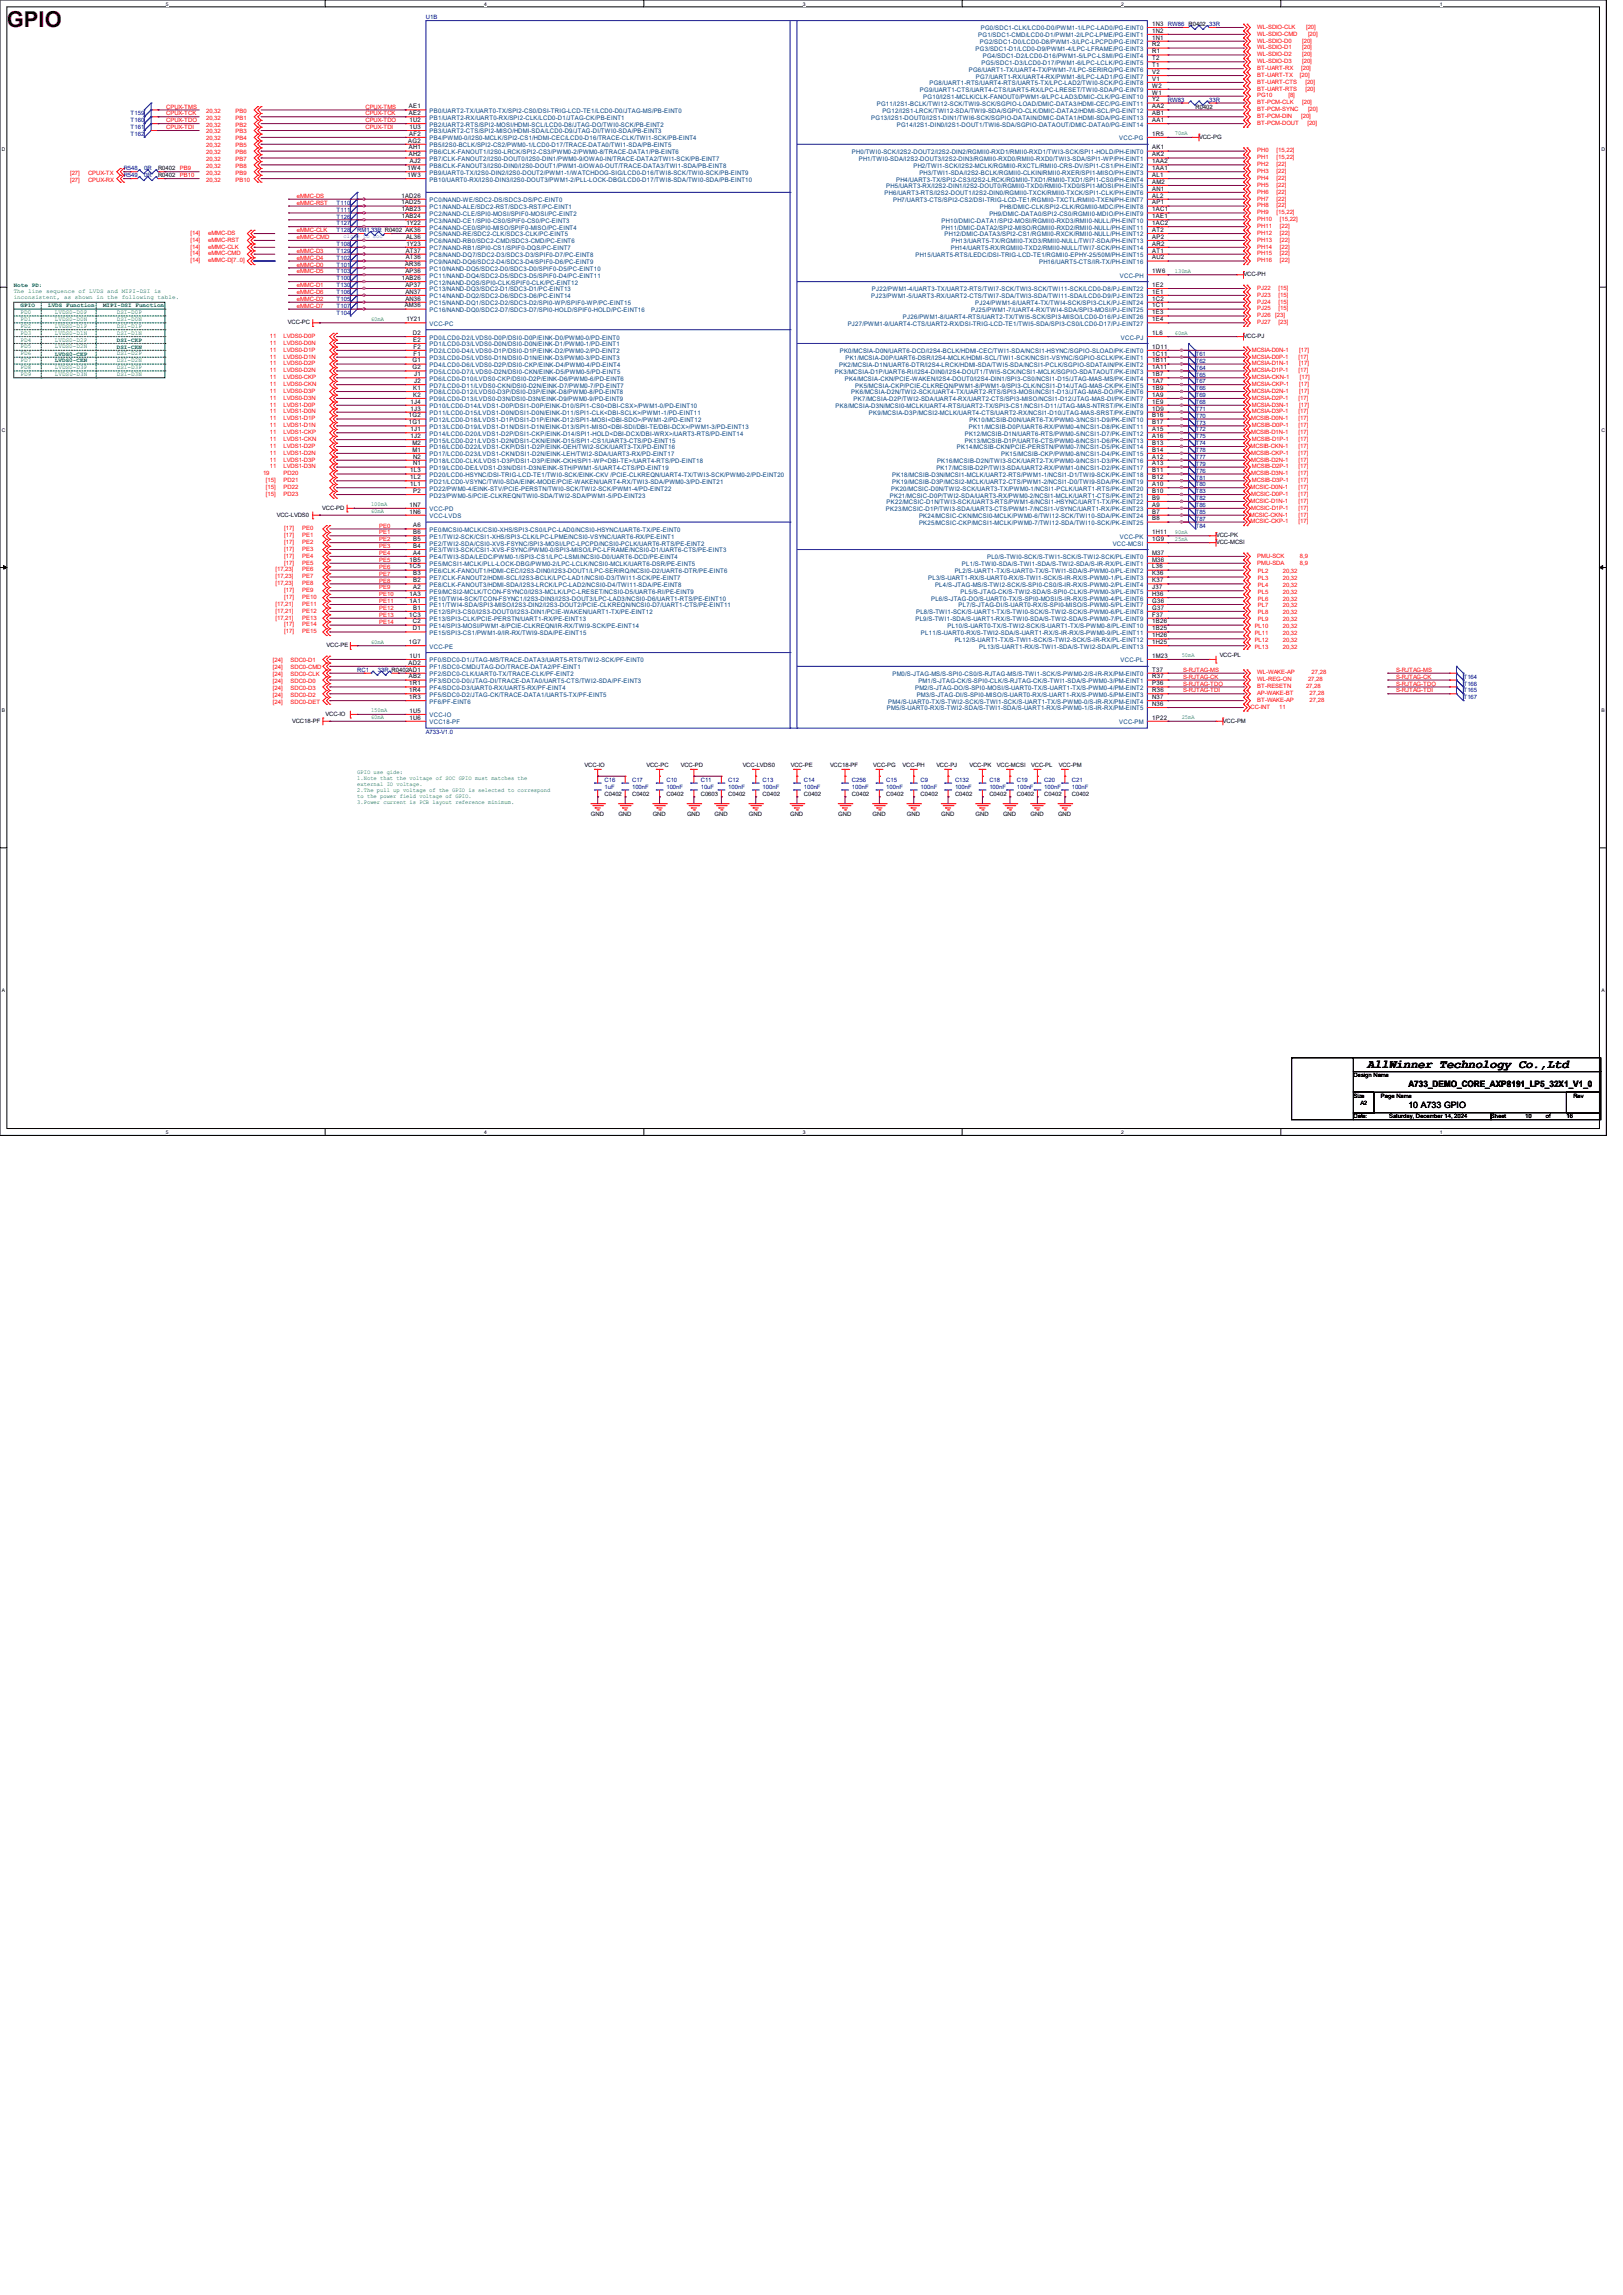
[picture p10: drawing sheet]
<svg xmlns="http://www.w3.org/2000/svg" width="210mm" height="297mm" viewBox="0 0 210 297" stroke-linecap="round" stroke-linejoin="round" font-family="sans-serif">
<defs><g id="words">
<text font-size="2.8" fill="#400000" x=".9" y="3.5">GPIO</text>
<text font-size="1.6" x="176.9" y="138.2">AllWinner Technology Co.,Ltd</text>
<g font-size="1.1">
<text x="182.2" y="143.3">10 A733 GPIO</text>
<text x="182.2" y="140.6">A733_DEMO_CORE_AXP8191_LP5_32X1_V1_0</text>
</g>
<g font-size=".8" fill="#000080">
<text x="55.1" y="2.5">U1B</text>
<text x="151.1" y="3.4">RW86</text>
<text x="156.5" y="3.4">33R</text>
<text x="16.9" y="14.9">T159</text>
<text x="16.9" y="15.8">T160</text>
<text x="16.9" y="16.7">T161</text>
<text x="16.9" y="17.6">T162</text>
<text x="151.1" y="13.2">RW83</text>
<text x="156.5" y="13.2">33R</text>
<text x="16" y="22.1">R548</text>
<text x="16" y="22.9">R549</text>
<text x="18.7" y="22.1">0R</text>
<text x="18.7" y="22.9">0R</text>
<text x="43.6" y="27.4">T111</text>
<text x="43.6" y="29.2">T127</text>
<text x="43.6" y="26.5">T110</text>
<text x="43.6" y="28.3">T126</text>
<text x="43.6" y="34.5">T101</text>
<text x="43.6" y="33.6">T102</text>
<text x="43.6" y="35.4">T103</text>
<text x="43.6" y="30.1">T128</text>
<text x="43.6" y="32.7">T129</text>
<text x="43.6" y="31.8">T108</text>
<text x="46.2" y="30.1">RM1 33R R0402 AK36</text>
<text x="43.6" y="36.3">T100</text>
<text x="43.6" y="38.1">T106</text>
<text x="43.6" y="40.7">T104</text>
<text x="43.6" y="39.8">T107</text>
<text x="43.6" y="37.2">T130</text>
<text x="43.6" y="38.9">T105</text>
<text x="154.7" y="47.8">T64</text>
<text x="154.7" y="46.9">T62</text>
<text x="154.7" y="46.1">T61</text>
<text x="154.7" y="49.6">T67</text>
<text x="154.7" y="53.2">T71</text>
<text x="154.7" y="50.5">T66</text>
<text x="154.7" y="52.3">T68</text>
<text x="154.7" y="51.4">T69</text>
<text x="154.7" y="48.7">T65</text>
<text x="154.7" y="58.5">T78</text>
<text x="154.7" y="57.6">T74</text>
<text x="154.7" y="59.4">T77</text>
<text x="154.7" y="54.9">T73</text>
<text x="154.7" y="55.8">T72</text>
<text x="154.7" y="56.7">T75</text>
<text x="154.7" y="54.1">T70</text>
<text x="154.7" y="64.7">T82</text>
<text x="154.7" y="62.1">T81</text>
<text x="154.7" y="61.2">T76</text>
<text x="154.7" y="65.6">T86</text>
<text x="154.7" y="63.8">T83</text>
<text x="154.7" y="60.3">T79</text>
<text x="154.7" y="62.9">T80</text>
<text x="154.7" y="66.5">T85</text>
<text x="154.7" y="67.4">T87</text>
<text x="154.7" y="68.3">T84</text>
<text x="46.2" y="87">RC1</text>
<text x="48.9" y="87">33R R0402AD1</text>
<text x="189.4" y="88.7">T166</text>
<text x="189.4" y="87.8">T164</text>
<text x="189.4" y="89.6">T165</text>
<text x="55.1" y="95">A733-V1.0</text>
<text x="189.4" y="90.5">T167</text>
<text x="78.2" y="101.2">C16</text>
<text x="81.8" y="101.2">C17</text>
<text x="86.2" y="101.2">C10</text>
<text x="90.7" y="101.2">C11</text>
<text x="94.2" y="101.2">C12</text>
<text x="98.7" y="101.2">C13</text>
<text x="104" y="101.2">C14</text>
<text x="110.2" y="101.2">C256</text>
<text x="114.7" y="101.2">C15</text>
<text x="119.1" y="101.2">C9</text>
<text x="123.6" y="101.2">C132</text>
<text x="128" y="101.2">C18</text>
<text x="131.6" y="101.2">C19</text>
<text x="135.1" y="101.2">C20</text>
<text x="138.7" y="101.2">C21</text>
<text x="78.2" y="102.1">1uF</text>
<text x="81.8" y="102.1">100nF</text>
<text x="86.2" y="102.1">100nF</text>
<text x="90.7" y="102.1">10uF</text>
<text x="94.2" y="102.1">100nF</text>
<text x="98.7" y="102.1">100nF</text>
<text x="104" y="102.1">100nF</text>
<text x="110.2" y="102.1">100nF</text>
<text x="114.7" y="102.1">100nF</text>
<text x="119.1" y="102.1">100nF</text>
<text x="123.6" y="102.1">100nF</text>
<text x="128" y="102.1">100nF</text>
<text x="131.6" y="102.1">100nF</text>
<text x="135.1" y="102.1">100nF</text>
<text x="138.7" y="102.1">100nF</text>
</g>
<g font-size=".8" fill="#004080">
<text x="126.6" y="4.8">PG1/SDC1-CMD/LCD0-D1/PWM1-2/LPC-LPME/PG-EINT1</text>
<text x="126.8" y="5.7">PG2/SDC1-D0/LCD0-D8/PWM1-3/LPC-LPCPD/PG-EINT2</text>
<text x="126.9" y="3.9">PG0/SDC1-CLK/LCD0-D0/PWM1-1/LPC-LAD0/PG-EINT0</text>
<text x="119" y="11.9">PG9/UART1-CTS/UART4-CTS/UART5-RX/LPC-LRESET/TWI0-SDA/PG-EINT9</text>
<text x="120.3" y="11">PG8/UART1-RTS/UART4-RTS/UART5-TX/LPC-LAD2/TWI0-SCK/PG-EINT8</text>
<text x="125.4" y="9.3">PG6/UART1-TX/UART4-TX/PWM1-7/LPC-SERIRQ/PG-EINT6</text>
<text x="126.2" y="6.6">PG3/SDC1-D1/LCD0-D9/PWM1-4/LPC-LFRAME/PG-EINT3</text>
<text x="126.3" y="10.2">PG7/UART1-RX/UART4-RX/PWM1-8/LPC-LAD1/PG-EINT7</text>
<text x="127" y="8.4">PG5/SDC1-D3/LCD0-D17/PWM1-6/LPC-LCLK/PG-EINT5</text>
<text x="127.2" y="7.5">PG4/SDC1-D2/LCD0-D16/PWM1-5/LPC-LSMI/PG-EINT4</text>
<text x="55.6" y="14.6">PB0/UART2-TX/UART0-TX/SPI2-CS0/DSI-TRIG-LCD-TE1/LCD0-D0/JTAG-MS/PB-EINT0</text>
<text x="55.6" y="15.5">PB1/UART2-RX/UART0-RX/SPI2-CLK/LCD0-D1/JTAG-CK/PB-EINT1</text>
<text x="55.6" y="16.4">PB2/UART2-RTS/SPI2-MOSI/HDMI-SCL/LCD0-D8/JTAG-DO/TWI0-SCK/PB-EINT2</text>
<text x="55.6" y="17.3">PB3/UART2-CTS/SPI2-MISO/HDMI-SDA/LCD0-D9/JTAG-DI/TWI0-SDA/PB-EINT3</text>
<text x="112.7" y="15.5">PG13/I2S1-DOUT0/I2S1-DIN1/TWI6-SCK/SGPIO-DATAIN/DMIC-DATA1/HDMI-SDA/PG-EINT13</text>
<text x="113.5" y="13.7">PG11/I2S1-BCLK/TWI12-SCK/TWI9-SCK/SGPIO-LOAD/DMIC-DATA3/HDMI-CEC/PG-EINT11</text>
<text x="114.2" y="14.6">PG12/I2S1-LRCK/TWI12-SDA/TWI9-SDA/SGPIO-CLK/DMIC-DATA2/HDMI-SCL/PG-EINT12</text>
<text x="116" y="16.4">PG14/I2S1-DIN0/I2S1-DOUT1/TWI6-SDA/SGPIO-DATAOUT/DMIC-DATA0/PG-EINT14</text>
<text x="119.5" y="12.8">PG10/I2S1-MCLK/CLK-FANOUT0/PWM1-9/LPC-LAD3/DMIC-CLK/PG-EINT10</text>
<text x="55.6" y="18.2">PB4/PWM0-0/I2S0-MCLK/SPI2-CS1/HDMI-CEC/LCD0-D16/TRACE-CLK/TWI1-SCK/PB-EINT4</text>
<text x="55.6" y="19">PB5/I2S0-BCLK/SPI2-CS2/PWM0-1/LCD0-D17/TRACE-DATA0/TWI1-SDA/PB-EINT5</text>
<text x="55.6" y="19.9">PB6/CLK-FANOUT1/I2S0-LRCK/SPI2-CS3/PWM0-2/PWM0-8/TRACE-DATA1/PB-EINT6</text>
<text x="55.6" y="20.8">PB7/CLK-FANOUT2/I2S0-DOUT0/I2S0-DIN1/PWM0-9/OWA0-IN/TRACE-DATA2/TWI1-SCK/PB-EINT7</text>
<text x="55.6" y="21.7">PB8/CLK-FANOUT3/I2S0-DIN0/I2S0-DOUT1/PWM1-0/OWA0-OUT/TRACE-DATA3/TWI1-SDA/PB-EINT8</text>
<text x="55.6" y="22.6">PB9/UART0-TX/I2S0-DIN2/I2S0-DOUT2/PWM1-1/WATCHDOG-SIG/LCD0-D16/TWI8-SCK/TWI0-SCK/PB-EINT9</text>
<text x="55.6" y="23.5">PB10/UART0-RX/I2S0-DIN3/I2S0-DOUT3/PWM1-2/PLL-LOCK-DBG/LCD0-D17/TWI8-SDA/TWI0-SDA/PB-EINT10</text>
<text x="110.2" y="19.9">PH0/TWI0-SCK/I2S2-DOUT2/I2S2-DIN2/RGMII0-RXD1/RMII0-RXD1/TWI3-SCK/SPI1-HOLD/PH-EINT0</text>
<text x="111.1" y="20.8">PH1/TWI0-SDA/I2S2-DOUT3/I2S2-DIN3/RGMII0-RXD0/RMII0-RXD0/TWI3-SDA/SPI1-WP/PH-EINT1</text>
<text x="116" y="23.5">PH4/UART3-TX/SPI2-CS3/I2S2-LRCK/RGMII0-TXD1/RMII0-TXD1/SPI1-CS0/PH-EINT4</text>
<text x="118.2" y="21.7">PH2/TWI1-SCK/I2S2-MCLK/RGMII0-RXCTL/RMII0-CRS-DV/SPI1-CS1/PH-EINT2</text>
<text x="119" y="22.6">PH3/TWI1-SDA/I2S2-BCLK/RGMII0-CLKIN/RMII0-RXER/SPI1-MISO/PH-EINT3</text>
<text x="144.8" y="18.2">VCC-PG</text>
<text x="55.6" y="26.2">PC0/NAND-WE/SDC2-DS/SDC3-DS/PC-EINT0</text>
<text x="55.6" y="27">PC1/NAND-ALE/SDC2-RST/SDC3-RST/PC-EINT1</text>
<text x="55.6" y="27.9">PC2/NAND-CLE/SPI0-MOSI/SPIF0-MOSI/PC-EINT2</text>
<text x="55.6" y="28.8">PC3/NAND-CE1/SPI0-CS0/SPIF0-CS0/PC-EINT3</text>
<text x="55.6" y="29.7">PC4/NAND-CE0/SPI0-MISO/SPIF0-MISO/PC-EINT4</text>
<text x="114.5" y="25.3">PH6/UART3-RTS/I2S2-DOUT1/I2S2-DIN0/RGMII0-TXCK/RMII0-TXCK/SPI1-CLK/PH-EINT6</text>
<text x="114.7" y="24.4">PH5/UART3-RX/I2S2-DIN1/I2S2-DOUT0/RGMII0-TXD0/RMII0-TXD0/SPI1-MOSI/PH-EINT5</text>
<text x="115.6" y="26.2">PH7/UART3-CTS/SPI2-CS2/DSI-TRIG-LCD-TE1/RGMII0-TXCTL/RMII0-TXEN/PH-EINT7</text>
<text x="121.8" y="28.8">PH10/DMIC-DATA1/SPI2-MOSI/RGMII0-RXD3/RMII0-NULL/PH-EINT10</text>
<text x="121.8" y="29.7">PH11/DMIC-DATA2/SPI2-MISO/RGMII0-RXD2/RMII0-NULL/PH-EINT11</text>
<text x="128" y="27.9">PH9/DMIC-DATA0/SPI2-CS0/RGMII0-MDIO/PH-EINT9</text>
<text x="129.4" y="27">PH8/DMIC-CLK/SPI2-CLK/RGMII0-MDC/PH-EINT8</text>
<text x="55.6" y="30.6">PC5/NAND-RE/SDC2-CLK/SDC3-CLK/PC-EINT5</text>
<text x="55.6" y="31.5">PC6/NAND-RB0/SDC2-CMD/SDC3-CMD/PC-EINT6</text>
<text x="55.6" y="32.4">PC7/NAND-RB1/SPI0-CS1/SPIF0-DQS/PC-EINT7</text>
<text x="55.6" y="33.3">PC8/NAND-DQ7/SDC2-D3/SDC3-D3/SPIF0-D7/PC-EINT8</text>
<text x="55.6" y="34.2">PC9/NAND-DQ6/SDC2-D4/SDC3-D4/SPIF0-D6/PC-EINT9</text>
<text x="55.6" y="35.1">PC10/NAND-DQ5/SDC2-D0/SDC3-D0/SPIF0-D5/PC-EINT10</text>
<text x="55.6" y="35.9">PC11/NAND-DQ4/SDC2-D5/SDC3-D5/SPIF0-D4/PC-EINT11</text>
<text x="118.5" y="33.3">PH15/UART5-RTS/LEDC/DSI-TRIG-LCD-TE1/RGMII0-EPHY-25/50M/PH-EINT15</text>
<text x="122.2" y="30.6">PH12/DMIC-DATA3/SPI2-CS1/RGMII0-RXCK/RMII0-NULL/PH-EINT12</text>
<text x="123" y="32.4">PH14/UART5-RX/RGMII0-TXD2/RMII0-NULL/TWI7-SCK/PH-EINT14</text>
<text x="123.1" y="31.5">PH13/UART5-TX/RGMII0-TXD3/RMII0-NULL/TWI7-SDA/PH-EINT13</text>
<text x="134.5" y="34.2">PH16/UART5-CTS/IR-TX/PH-EINT16</text>
<text x="144.9" y="35.9">VCC-PH</text>
<text x="55.6" y="36.8">PC12/NAND-DQS/SPI0-CLK/SPIF0-CLK/PC-EINT12</text>
<text x="55.6" y="37.7">PC13/NAND-DQ3/SDC2-D1/SDC3-D1/PC-EINT13</text>
<text x="55.6" y="38.6">PC14/NAND-DQ2/SDC2-D6/SDC3-D6/PC-EINT14</text>
<text x="55.6" y="39.5">PC15/NAND-DQ1/SDC2-D2/SDC3-D2/SPI0-WP/SPIF0-WP/PC-EINT15</text>
<text x="55.6" y="40.4">PC16/NAND-DQ0/SDC2-D7/SDC3-D7/SPI0-HOLD/SPIF0-HOLD/PC-EINT16</text>
<text x="112.7" y="38.6">PJ23/PWM1-5/UART3-RX/UART2-CTS/TWI7-SDA/TWI3-SDA/TWI11-SDA/LCD0-D9/PJ-EINT23</text>
<text x="112.8" y="37.7">PJ22/PWM1-4/UART3-TX/UART2-RTS/TWI7-SCK/TWI3-SCK/TWI11-SCK/LCD0-D8/PJ-EINT22</text>
<text x="116.8" y="41.3">PJ26/PWM1-8/UART4-RTS/UART2-TX/TWI5-SCK/SPI3-MISO/LCD0-D16/PJ-EINT26</text>
<text x="125.7" y="40.4">PJ25/PWM1-7/UART4-RX/TWI4-SDA/SPI3-MOSI/PJ-EINT25</text>
<text x="126.2" y="39.5">PJ24/PWM1-6/UART4-TX/TWI4-SCK/SPI3-CLK/PJ-EINT24</text>
<text x="55.6" y="42.2">VCC-PC</text>
<text x="55.6" y="43.9">PD0/LCD0-D2/LVDS0-D0P/DSI0-D0P/EINK-D0/PWM0-0/PD-EINT0</text>
<text x="55.6" y="44.8">PD1/LCD0-D3/LVDS0-D0N/DSI0-D0N/EINK-D1/PWM0-1/PD-EINT1</text>
<text x="55.6" y="45.7">PD2/LCD0-D4/LVDS0-D1P/DSI0-D1P/EINK-D2/PWM0-2/PD-EINT2</text>
<text x="55.6" y="46.6">PD3/LCD0-D5/LVDS0-D1N/DSI0-D1N/EINK-D3/PWM0-3/PD-EINT3</text>
<text x="55.6" y="47.5">PD4/LCD0-D6/LVDS0-D2P/DSI0-CKP/EINK-D4/PWM0-4/PD-EINT4</text>
<text x="108.6" y="47.5">PK2/MCSIA-D1N/UART6-DTR/I2S4-LRCK/HDMI-SDA/TWI5-SDA/NCSI1-PCLK/SGPIO-SDATAIN/PK-EINT2</text>
<text x="108.7" y="45.7">PK0/MCSIA-D0N/UART6-DCD/I2S4-BCLK/HDMI-CEC/TWI1-SDA/NCSI1-HSYNC/SGPIO-SLOAD/PK-EINT0</text>
<text x="109.4" y="46.6">PK1/MCSIA-D0P/UART6-DSR/I2S4-MCLK/HDMI-SCL/TWI1-SCK/NCSI1-VSYNC/SGPIO-SCLK/PK-EINT1</text>
<text x="109.7" y="42.2">PJ27/PWM1-9/UART4-CTS/UART2-RX/DSI-TRIG-LCD-TE1/TWI5-SDA/SPI3-CS0/LCD0-D17/PJ-EINT27</text>
<text x="145" y="43.9">VCC-PJ</text>
<text x="55.6" y="48.4">PD5/LCD0-D7/LVDS0-D2N/DSI0-CKN/EINK-D5/PWM0-5/PD-EINT5</text>
<text x="55.6" y="49.3">PD6/LCD0-D10/LVDS0-CKP/DSI0-D2P/EINK-D6/PWM0-6/PD-EINT6</text>
<text x="55.6" y="50.2">PD7/LCD0-D11/LVDS0-CKN/DSI0-D2N/EINK-D7/PWM0-7/PD-EINT7</text>
<text x="55.6" y="51.1">PD8/LCD0-D12/LVDS0-D3P/DSI0-D3P/EINK-D8/PWM0-8/PD-EINT8</text>
<text x="55.6" y="51.9">PD9/LCD0-D13/LVDS0-D3N/DSI0-D3N/EINK-D9/PWM0-9/PD-EINT9</text>
<text x="55.6" y="52.8">PD10/LCD0-D14/LVDS1-D0P/DSI1-D0P/EINK-D10/SPI1-CS0&lt;DBI-CSX&gt;/PWM1-0/PD-EINT10</text>
<text x="55.6" y="53.7">PD11/LCD0-D15/LVDS1-D0N/DSI1-D0N/EINK-D11/SPI1-CLK&lt;DBI-SCLK&gt;/PWM1-1/PD-EINT11</text>
<text x="108" y="48.4">PK3/MCSIA-D1P/UART6-RI/I2S4-DIN0/I2S4-DOUT1/TWI5-SCK/NCSI1-MCLK/SGPIO-SDATAOUT/PK-EINT3</text>
<text x="108.1" y="52.8">PK8/MCSIA-D3N/MCSI0-MCLK/UART4-RTS/UART2-TX/SPI3-CS1/NCSI1-D11/JTAG-MAS-NTRST/PK-EINT8</text>
<text x="109.3" y="49.3">PK4/MCSIA-CKN/PCIE-WAKEN/I2S4-DOUT0/I2S4-DIN1/SPI3-CS0/NCSI1-D15/JTAG-MAS-MS/PK-EINT4</text>
<text x="110.2" y="51.1">PK6/MCSIA-D2N/TWI2-SCK/UART4-TX/UART2-RTS/SPI3-MOSI/NCSI1-D13/JTAG-MAS-DO/PK-EINT6</text>
<text x="110.5" y="51.9">PK7/MCSIA-D2P/TWI2-SDA/UART4-RX/UART2-CTS/SPI3-MISO/NCSI1-D12/JTAG-MAS-DI/PK-EINT7</text>
<text x="110.7" y="50.2">PK5/MCSIA-CKP/PCIE-CLKREQN/PWM1-8/PWM1-9/SPI3-CLK/NCSI1-D14/JTAG-MAS-CK/PK-EINT5</text>
<text x="112.4" y="53.7">PK9/MCSIA-D3P/MCSI2-MCLK/UART4-CTS/UART2-RX/NCSI1-D10/JTAG-MAS-SRST/PK-EINT9</text>
<text x="55.6" y="54.6">PD12/LCD0-D18/LVDS1-D1P/DSI1-D1P/EINK-D12/SPI1-MOSI&lt;DBI-SDO&gt;/PWM1-2/PD-EINT12</text>
<text x="55.6" y="55.5">PD13/LCD0-D19/LVDS1-D1N/DSI1-D1N/EINK-D13/SPI1-MISO&lt;DBI-SDI/DBI-TE/DBI-DCX&gt;/PWM1-3/PD-EINT13</text>
<text x="55.6" y="56.4">PD14/LCD0-D20/LVDS1-D2P/DSI1-CKP/EINK-D14/SPI1-HOLD&lt;DBI-DCX/DBI-WRX&gt;/UART3-RTS/PD-EINT14</text>
<text x="55.6" y="57.3">PD15/LCD0-D21/LVDS1-D2N/DSI1-CKN/EINK-D15/SPI1-CS1/UART3-CTS/PD-EINT15</text>
<text x="55.6" y="58.2">PD16/LCD0-D22/LVDS1-CKP/DSI1-D2P/EINK-OEH/TWI2-SCK/UART3-TX/PD-EINT16</text>
<text x="55.6" y="59.1">PD17/LCD0-D23/LVDS1-CKN/DSI1-D2N/EINK-LEH/TWI2-SDA/UART3-RX/PD-EINT17</text>
<text x="55.6" y="59.9">PD18/LCD0-CLK/LVDS1-D3P/DSI1-D3P/EINK-CKH/SPI1-WP&lt;DBI-TE&gt;/UART4-RTS/PD-EINT18</text>
<text x="121.2" y="59.9">PK16/MCSIB-D2N/TWI3-SCK/UART2-TX/PWM0-9/NCSI1-D3/PK-EINT16</text>
<text x="123.8" y="58.2">PK14/MCSIB-CKN/PCIE-PERSTN/PWM0-7/NCSI1-D5/PK-EINT14</text>
<text x="124.8" y="56.4">PK12/MCSIB-D1N/UART6-RTS/PWM0-5/NCSI1-D7/PK-EINT12</text>
<text x="124.8" y="57.3">PK13/MCSIB-D1P/UART6-CTS/PWM0-6/NCSI1-D6/PK-EINT13</text>
<text x="125.4" y="55.5">PK11/MCSIB-D0P/UART6-RX/PWM0-4/NCSI1-D8/PK-EINT11</text>
<text x="125.4" y="54.6">PK10/MCSIB-D0N/UART6-TX/PWM0-3/NCSI1-D9/PK-EINT10</text>
<text x="129.5" y="59.1">PK15/MCSIB-CKP/PWM0-8/NCSI1-D4/PK-EINT15</text>
<text x="55.6" y="60.8">PD19/LCD0-DE/LVDS1-D3N/DSI1-D3N/EINK-STH/PWM1-5/UART4-CTS/PD-EINT19</text>
<text x="55.6" y="61.7">PD20/LCD0-HSYNC/DSI-TRIG-LCD-TE1/TWI0-SCK/EINK-CKV /PCIE-CLKREQN/UART4-TX/TWI3-SCK/PWM0-2/PD-EINT20</text>
<text x="55.6" y="62.6">PD21/LCD0-VSYNC/TWI0-SDA/EINK-MODE/PCIE-WAKEN/UART4-RX/TWI3-SDA/PWM0-3/PD-EINT21</text>
<text x="55.6" y="63.5">PD22/PWM0-4/EINK-STV/PCIE-PERSTN/TWI0-SCK/TWI2-SCK/PWM1-4/PD-EINT22</text>
<text x="55.6" y="64.4">PD23/PWM0-5/PCIE-CLKREQN/TWI0-SDA/TWI2-SDA/PWM1-5/PD-EINT23</text>
<text x="114.7" y="65.3">PK22/MCSIC-D1N/TWI3-SCK/UART3-RTS/PWM1-6/NCSI1-HSYNC/UART1-TX/PK-EINT22</text>
<text x="115.2" y="64.4">PK21/MCSIC-D0P/TWI2-SDA/UART3-RX/PWM0-2/NCSI1-MCLK/UART1-CTS/PK-EINT21</text>
<text x="115.3" y="63.5">PK20/MCSIC-D0N/TWI2-SCK/UART3-TX/PWM0-1/NCSI1-PCLK/UART1-RTS/PK-EINT20</text>
<text x="115.4" y="61.7">PK18/MCSIB-D3N/MCSI1-MCLK/UART2-RTS/PWM1-1/NCSI1-D1/TWI9-SCK/PK-EINT18</text>
<text x="115.4" y="62.6">PK19/MCSIB-D3P/MCSI2-MCLK/UART2-CTS/PWM1-2/NCSI1-D0/TWI9-SDA/PK-EINT19</text>
<text x="121.2" y="60.8">PK17/MCSIB-D2P/TWI3-SDA/UART2-RX/PWM1-0/NCSI1-D2/PK-EINT17</text>
<text x="55.6" y="66.2">VCC-PD</text>
<text x="55.6" y="67.1">VCC-LVDS</text>
<text x="55.6" y="68.8">PE0/MCSI0-MCLK/CSI0-XHS/SPI3-CS0/LPC-LAD0/NCSI0-HSYNC/UART6-TX/PE-EINT0</text>
<text x="55.6" y="69.7">PE1/TWI2-SCK/CSI1-XHS/SPI3-CLK/LPC-LPME/NCSI0-VSYNC/UART6-RX/PE-EINT1</text>
<text x="55.6" y="70.6">PE2/TWI2-SDA/CSI0-XVS-FSYNC/SPI3-MOSI/LPC-LPCPD/NCSI0-PCLK/UART6-RTS/PE-EINT2</text>
<text x="55.6" y="71.5">PE3/TWI3-SCK/CSI1-XVS-FSYNC/PWM0-0/SPI3-MISO/LPC-LFRAME/NCSI0-D1/UART6-CTS/PE-EINT3</text>
<text x="114.6" y="66.2">PK23/MCSIC-D1P/TWI3-SDA/UART3-CTS/PWM1-7/NCSI1-VSYNC/UART1-RX/PK-EINT23</text>
<text x="118.9" y="67.1">PK24/MCSIC-CKN/MCSI0-MCLK/PWM0-6/TWI12-SCK/TWI10-SDA/PK-EINT24</text>
<text x="118.9" y="67.9">PK25/MCSIC-CKP/MCSI1-MCLK/PWM0-7/TWI12-SDA/TWI10-SCK/PK-EINT25</text>
<text x="144" y="70.6">VCC-MCSI</text>
<text x="144.9" y="69.7">VCC-PK</text>
<text x="55.6" y="72.4">PE4/TWI3-SDA/LEDC/PWM0-1/SPI3-CS1/LPC-LSMI/NCSI0-D0/UART6-DCD/PE-EINT4</text>
<text x="55.6" y="73.3">PE5/MCSI1-MCLK/PLL-LOCK-DBG/PWM0-2/LPC-LCLK/NCSI0-MCLK/UART6-DSR/PE-EINT5</text>
<text x="55.6" y="74.2">PE6/CLK-FANOUT1/HDMI-CEC/I2S3-DIN0/I2S3-DOUT1/LPC-SERIRQ/NCSI0-D2/UART6-DTR/PE-EINT6</text>
<text x="55.6" y="75.1">PE7/CLK-FANOUT2/HDMI-SCL/I2S3-BCLK/LPC-LAD1/NCSI0-D3/TWI11-SCK/PE-EINT7</text>
<text x="55.6" y="75.9">PE8/CLK-FANOUT3/HDMI-SDA/I2S3-LRCK/LPC-LAD2/NCSI0-D4/TWI11-SDA/PE-EINT8</text>
<text x="55.6" y="76.8">PE9/MCSI2-MCLK/TCON-FSYNC0/I2S3-MCLK/LPC-LRESET/NCSI0-D5/UART6-RI/PE-EINT9</text>
<text x="55.6" y="77.7">PE10/TWI4-SCK/TCON-FSYNC1/I2S3-DIN3/I2S3-DOUT3/LPC-LAD3/NCSI0-D6/UART1-RTS/PE-EINT10</text>
<text x="120.1" y="75.1">PL3/S-UART1-RX/S-UART0-RX/S-TWI1-SCK/S-IR-RX/S-PWM0-1/PL-EINT3</text>
<text x="120.5" y="77.7">PL6/S-JTAG-DO/S-UART0-TX/S-SPI0-MOSI/S-IR-RX/S-PWM0-4/PL-EINT6</text>
<text x="121" y="75.9">PL4/S-JTAG-MS/S-TWI2-SCK/S-SPI0-CS0/S-IR-RX/S-PWM0-2/PL-EINT4</text>
<text x="123.5" y="74.2">PL2/S-UART1-TX/S-UART0-TX/S-TWI1-SDA/S-PWM0-0/PL-EINT2</text>
<text x="124.3" y="76.8">PL5/S-JTAG-CK/S-TWI2-SDA/S-SPI0-CLK/S-PWM0-3/PL-EINT5</text>
<text x="124.5" y="73.3">PL1/S-TWI0-SDA/S-TWI1-SDA/S-TWI2-SDA/S-IR-RX/PL-EINT1</text>
<text x="127.7" y="72.4">PL0/S-TWI0-SCK/S-TWI1-SCK/S-TWI2-SCK/PL-EINT0</text>
<text x="55.6" y="78.6">PE11/TWI4-SDA/SPI3-MISO/I2S3-DIN2/I2S3-DOUT2/PCIE-CLKREQN/NCSI0-D7/UART1-CTS/PE-EINT11</text>
<text x="55.6" y="79.5">PE12/SPI3-CS0/I2S3-DOUT0/I2S3-DIN1/PCIE-WAKEN/UART1-TX/PE-EINT12</text>
<text x="55.6" y="80.4">PE13/SPI3-CLK/PCIE-PERSTN/UART1-RX/PE-EINT13</text>
<text x="55.6" y="81.3">PE14/SPI3-MOSI/PWM1-8/PCIE-CLKREQN/IR-RX/TWI9-SCK/PE-EINT14</text>
<text x="55.6" y="82.2">PE15/SPI3-CS1/PWM1-9/IR-RX/TWI9-SDA/PE-EINT15</text>
<text x="55.6" y="83.9">VCC-PE</text>
<text x="118.5" y="80.4">PL9/S-TWI1-SDA/S-UART1-RX/S-TWI0-SDA/S-TWI2-SDA/S-PWM0-7/PL-EINT9</text>
<text x="118.5" y="79.5">PL8/S-TWI1-SCK/S-UART1-TX/S-TWI0-SCK/S-TWI2-SCK/S-PWM0-6/PL-EINT8</text>
<text x="119.2" y="82.2">PL11/S-UART0-RX/S-TWI2-SDA/S-UART1-RX/S-IR-RX/S-PWM0-9/PL-EINT11</text>
<text x="122.6" y="81.3">PL10/S-UART0-TX/S-TWI2-SCK/S-UART1-TX/S-PWM0-8/PL-EINT10</text>
<text x="123.5" y="83.1">PL12/S-UART1-TX/S-TWI1-SCK/S-TWI2-SCK/S-IR-RX/PL-EINT12</text>
<text x="124" y="78.6">PL7/S-JTAG-DI/S-UART0-RX/S-SPI0-MISO/S-PWM0-5/PL-EINT7</text>
<text x="126.7" y="83.9">PL13/S-UART1-RX/S-TWI1-SDA/S-TWI2-SDA/PL-EINT13</text>
<text x="55.6" y="85.7">PF0/SDC0-D1/JTAG-MS/TRACE-DATA3/UART5-RTS/TWI2-SCK/PF-EINT0</text>
<text x="55.6" y="86.6">PF1/SDC0-CMD/JTAG-DO/TRACE-DATA2/PF-EINT1</text>
<text x="55.6" y="87.5">PF2/SDC0-CLK/UART0-TX/TRACE-CLK/PF-EINT2</text>
<text x="55.6" y="88.4">PF3/SDC0-D0/JTAG-DI/TRACE-DATA0/UART5-CTS/TWI2-SDA/PF-EINT3</text>
<text x="55.6" y="89.3">PF4/SDC0-D3/UART0-RX/UART5-RX/PF-EINT4</text>
<text x="115.5" y="87.5">PM0/S-JTAG-MS/S-SPI0-CS0/S-RJTAG-MS/S-TWI1-SCK/S-PWM0-2/S-IR-RX/PM-EINT0</text>
<text x="118.4" y="89.3">PM2/S-JTAG-DO/S-SPI0-MOSI/S-UART0-TX/S-UART1-TX/S-PWM0-4/PM-EINT2</text>
<text x="118.8" y="88.4">PM1/S-JTAG-CK/S-SPI0-CLK/S-RJTAG-CK/S-TWI1-SDA/S-PWM0-3/PM-EINT1</text>
<text x="145" y="85.7">VCC-PL</text>
<text x="55.6" y="90.2">PF5/SDC0-D2/JTAG-CK/TRACE-DATA1/UART5-TX/PF-EINT5</text>
<text x="55.6" y="91.1">PF6/PF-EINT6</text>
<text x="55.6" y="93.7">VCC18-PF</text>
<text x="55.6" y="92.8">VCC-IO</text>
<text x="114.8" y="91.9">PM5/S-UART0-RX/S-TWI2-SDA/S-TWI1-SDA/S-UART1-RX/S-PWM0-1/S-IR-RX/PM-EINT5</text>
<text x="114.9" y="91.1">PM4/S-UART0-TX/S-TWI2-SCK/S-TWI1-SCK/S-UART1-TX/S-PWM0-0/S-IR-RX/PM-EINT4</text>
<text x="118.6" y="90.2">PM3/S-JTAG-DI/S-SPI0-MISO/S-UART0-RX/S-UART1-RX/S-PWM0-5/PM-EINT3</text>
<text x="144.8" y="93.7">VCC-PM</text>
</g>
<g font-size=".8">
<text x="149.1" y="3.3">1N3</text>
<text x="149.1" y="4.2">1N2</text>
<text x="149.1" y="5.1">1N1</text>
<text x="153.8" y="3.4">R0402</text>
<text x="149.1" y="6">R2</text>
<text x="149.1" y="6.9">R1</text>
<text x="149.1" y="7.8">T2</text>
<text x="149.1" y="8.7">T1</text>
<text x="149.1" y="9.6">V2</text>
<text x="149.1" y="10.5">V1</text>
<text x="149.1" y="11.3">W2</text>
<text x="52.9" y="14">AE1</text>
<text x="52.9" y="14.9">AE2</text>
<text x="53" y="17.6">AF2</text>
<text x="53" y="15.8">1U2</text>
<text x="53" y="16.7">1U3</text>
<text x="149.1" y="12.2">W1</text>
<text x="149.1" y="13.1">Y2</text>
<text x="149.1" y="14">AA2</text>
<text x="149.1" y="14.9">AB1</text>
<text x="149.1" y="15.8">AA1</text>
<text x="149.1" y="17.6">1R5</text>
<text x="154.7" y="14.1">R0402</text>
<text x="155.2" y="17.9">VCC-PG</text>
<text x="20.4" y="22.1">R0402</text>
<text x="20.4" y="22.9">R0402</text>
<text x="52.8" y="22">1W4</text>
<text x="52.8" y="22.9">1W3</text>
<text x="52.8" y="18.5">AG2</text>
<text x="52.9" y="19.3">AH1</text>
<text x="52.9" y="20.2">AH2</text>
<text x="53" y="21.1">AJ2</text>
<text x="149.1" y="19.3">AK1</text>
<text x="149.1" y="20.2">AK2</text>
<text x="149.1" y="21.1">1AA2</text>
<text x="149.1" y="22">1AA1</text>
<text x="149.1" y="22.9">AL1</text>
<text x="149.1" y="23.8">AM2</text>
<text x="51.9" y="25.6">1AD26</text>
<text x="51.9" y="26.5">1AD25</text>
<text x="52" y="27.3">1AB23</text>
<text x="52" y="28.2">1AB24</text>
<text x="52.6" y="29.1">1Y22</text>
<text x="149.1" y="24.7">AN1</text>
<text x="149.1" y="25.6">AL2</text>
<text x="149.1" y="26.5">AP1</text>
<text x="149.1" y="27.3">1AC1</text>
<text x="149.1" y="28.2">1AE1</text>
<text x="149.1" y="29.1">1AC2</text>
<text x="52.4" y="34.5">AR36</text>
<text x="52.5" y="35.3">AP36</text>
<text x="52.5" y="32.7">AT37</text>
<text x="52.5" y="33.6">AT36</text>
<text x="52.5" y="30.9">AL36</text>
<text x="52.6" y="31.8">1Y23</text>
<text x="149.1" y="30">AT2</text>
<text x="149.1" y="30.9">AP2</text>
<text x="149.1" y="31.8">AR2</text>
<text x="149.1" y="32.7">AT1</text>
<text x="149.1" y="33.6">AU2</text>
<text x="149.1" y="35.3">1W6</text>
<text x="160.9" y="35.7">VCC-PH</text>
<text x="37.3" y="42">VCC-PC</text>
<text x="52" y="36.2">1AB26</text>
<text x="52.4" y="39.8">AM36</text>
<text x="52.5" y="37.1">AP37</text>
<text x="52.5" y="38">AN37</text>
<text x="52.5" y="38.9">AN36</text>
<text x="52.6" y="41.6">1Y21</text>
<text x="149.1" y="37.1">1E2</text>
<text x="149.1" y="38">1E1</text>
<text x="149.1" y="38.9">1C2</text>
<text x="149.1" y="39.8">1C1</text>
<text x="149.1" y="40.7">1E3</text>
<text x="149.1" y="41.6">1E4</text>
<text x="53.4" y="46.9">G1</text>
<text x="53.4" y="47.8">G2</text>
<text x="53.4" y="43.3">D2</text>
<text x="53.5" y="44.2">E2</text>
<text x="53.5" y="45.1">F2</text>
<text x="53.5" y="46">F1</text>
<text x="149.1" y="43.3">1L6</text>
<text x="149.1" y="45.1">1D11</text>
<text x="149.1" y="46">1C11</text>
<text x="149.1" y="46.9">1B11</text>
<text x="149.1" y="47.8">1A11</text>
<text x="160.9" y="43.7">VCC-PJ</text>
<text x="53.1" y="52.2">1J4</text>
<text x="53.1" y="53.1">1J3</text>
<text x="53.5" y="50.5">K1</text>
<text x="53.5" y="51.3">K2</text>
<text x="53.6" y="48.7">J1</text>
<text x="53.6" y="49.6">J2</text>
<text x="149.1" y="48.7">1B7</text>
<text x="149.1" y="49.6">1A7</text>
<text x="149.1" y="50.5">1B9</text>
<text x="149.1" y="51.3">1A9</text>
<text x="149.1" y="52.2">1E9</text>
<text x="149.1" y="53.1">1D9</text>
<text x="52.9" y="54">1G2</text>
<text x="52.9" y="54.9">1G1</text>
<text x="53.1" y="55.8">1J1</text>
<text x="53.1" y="56.7">1J2</text>
<text x="53.4" y="57.6">M2</text>
<text x="53.4" y="58.5">M1</text>
<text x="53.5" y="59.3">N2</text>
<text x="149.1" y="54">B16</text>
<text x="149.1" y="54.9">B17</text>
<text x="149.1" y="55.8">A15</text>
<text x="149.1" y="56.7">A16</text>
<text x="149.1" y="57.6">B13</text>
<text x="149.1" y="58.5">B14</text>
<text x="149.1" y="59.3">A12</text>
<text x="41.7" y="66">VCC-PD</text>
<text x="53" y="65.6">1N7</text>
<text x="53.1" y="61.1">1L3</text>
<text x="53.1" y="62">1L2</text>
<text x="53.1" y="62.9">1L1</text>
<text x="53.5" y="60.2">N1</text>
<text x="53.5" y="63.8">P2</text>
<text x="149.1" y="60.2">A13</text>
<text x="149.1" y="61.1">B11</text>
<text x="149.1" y="62">B12</text>
<text x="149.1" y="62.9">A10</text>
<text x="149.1" y="63.8">B10</text>
<text x="149.1" y="64.7">B9</text>
<text x="149.1" y="65.6">A9</text>
<text x="35.8" y="66.8">VCC-LVDS0</text>
<text x="53" y="66.5">1N6</text>
<text x="53.5" y="68.2">A6</text>
<text x="53.5" y="69.1">B6</text>
<text x="53.5" y="70">B5</text>
<text x="53.5" y="70.9">B4</text>
<text x="53.5" y="71.8">A4</text>
<text x="149.1" y="66.5">B7</text>
<text x="149.1" y="67.3">B8</text>
<text x="149.1" y="69.1">1H11</text>
<text x="149.1" y="70">1G9</text>
<text x="149.1" y="71.8">M37</text>
<text x="157.4" y="69.5">VCC-PK</text>
<text x="157.4" y="70.4">VCC-MCSI</text>
<text x="53" y="73.6">1C5</text>
<text x="53" y="72.7">1B5</text>
<text x="53" y="77.1">1A3</text>
<text x="53.5" y="74.5">B3</text>
<text x="53.5" y="75.4">B2</text>
<text x="53.5" y="76.2">A2</text>
<text x="149.1" y="72.7">M36</text>
<text x="149.1" y="73.6">L36</text>
<text x="149.1" y="74.5">K36</text>
<text x="149.1" y="75.4">K37</text>
<text x="149.1" y="76.2">J37</text>
<text x="149.1" y="77.1">H36</text>
<text x="42.3" y="83.7">VCC-PE</text>
<text x="52.9" y="83.4">1G7</text>
<text x="53" y="79.8">1C3</text>
<text x="53" y="78">1A1</text>
<text x="53.4" y="80.7">C2</text>
<text x="53.4" y="81.6">D1</text>
<text x="53.5" y="78.9">B1</text>
<text x="149.1" y="78">G36</text>
<text x="149.1" y="78.9">G37</text>
<text x="149.1" y="79.8">F37</text>
<text x="149.1" y="80.7">1B26</text>
<text x="149.1" y="81.6">1B25</text>
<text x="149.1" y="82.5">1H26</text>
<text x="149.1" y="83.4">1H25</text>
<text x="52.9" y="86">AD2</text>
<text x="52.9" y="87.8">AB2</text>
<text x="53" y="88.7">1R1</text>
<text x="53" y="89.6">1R4</text>
<text x="53" y="85.1">1U1</text>
<text x="149.1" y="85.1">1M23</text>
<text x="149.1" y="86.9">T37</text>
<text x="149.1" y="87.8">R37</text>
<text x="149.1" y="88.7">P36</text>
<text x="149.1" y="89.6">R36</text>
<text x="157.8" y="85.1">VCC-PL</text>
<text x="37.8" y="93.5">VCC18-PF</text>
<text x="42.1" y="92.6">VCC-IO</text>
<text x="53" y="90.5">1R3</text>
<text x="53" y="93.1">1U6</text>
<text x="53" y="92.2">1U5</text>
<text x="149.1" y="90.5">N37</text>
<text x="149.1" y="91.4">N36</text>
<text x="149.1" y="93.1">1P22</text>
<text x="158.2" y="93.5">VCC-PM</text>
<text x="75.7" y="99.2">VCC-IO</text>
<text x="83.7" y="99.2">VCC-PC</text>
<text x="88.1" y="99.2">VCC-PD</text>
<text x="96.1" y="99.2">VCC-LVDS0</text>
<text x="102.3" y="99.2">VCC-PE</text>
<text x="107.4" y="99.2">VCC18-PF</text>
<text x="113" y="99.2">VCC-PG</text>
<text x="116.8" y="99.2">VCC-PH</text>
<text x="121.2" y="99.2">VCC-PJ</text>
<text x="125.4" y="99.2">VCC-PK</text>
<text x="129" y="99.2">VCC-MCSI</text>
<text x="133.4" y="99.2">VCC-PL</text>
<text x="137" y="99.2">VCC-PM</text>
<text x="76.5" y="105.6">GND</text>
<text x="78.2" y="103">C0402</text>
<text x="80" y="105.6">GND</text>
<text x="81.8" y="103">C0402</text>
<text x="84.5" y="105.6">GND</text>
<text x="86.2" y="103">C0402</text>
<text x="88.9" y="105.6">GND</text>
<text x="90.7" y="103">C0603</text>
<text x="92.5" y="105.6">GND</text>
<text x="94.2" y="103">C0402</text>
<text x="96.9" y="105.6">GND</text>
<text x="98.7" y="103">C0402</text>
<text x="102.2" y="105.6">GND</text>
<text x="104" y="103">C0402</text>
<text x="108.5" y="105.6">GND</text>
<text x="110.2" y="103">C0402</text>
<text x="112.9" y="105.6">GND</text>
<text x="114.7" y="103">C0402</text>
<text x="117.4" y="105.6">GND</text>
<text x="119.1" y="103">C0402</text>
<text x="121.8" y="105.6">GND</text>
<text x="123.6" y="103">C0402</text>
<text x="126.2" y="105.6">GND</text>
<text x="128" y="103">C0402</text>
<text x="129.8" y="105.6">GND</text>
<text x="131.6" y="103">C0402</text>
<text x="133.4" y="105.6">GND</text>
<text x="135.1" y="103">C0402</text>
<text x="136.9" y="105.6">GND</text>
<text x="138.7" y="103">C0402</text>
<text x="175.1" y="139.4">Design Name</text>
<text x="175.1" y="142.1">Size</text>
<text x="176" y="143">A2</text>
<text x="178.7" y="142.1">Page Name</text>
<text x="203.6" y="142.1">Rev</text>
<text x="175.1" y="144.7">Date:</text>
<text x="179.8" y="144.7">Saturday, December 14, 2024</text>
<text x="192.9" y="144.7">Sheet</text>
<text x="197.4" y="144.7">10</text>
<text x="200" y="144.7">of</text>
<text x="202.7" y="144.7">16</text>
</g>
<g font-size=".8" fill="#f00">
<text x="162.7" y="5.5">WL-SDIO-D0</text>
<text x="162.7" y="3.7">WL-SDIO-CLK</text>
<text x="162.7" y="4.6">WL-SDIO-CMD</text>
<text x="168.5" y="5.5">[20]</text>
<text x="169" y="3.7">[20]</text>
<text x="169.3" y="4.6">[20]</text>
<text x="162.7" y="9.1">BT-UART-RX</text>
<text x="162.7" y="9.9">BT-UART-TX</text>
<text x="162.7" y="11.7">BT-UART-RTS</text>
<text x="162.7" y="10.8">BT-UART-CTS</text>
<text x="162.7" y="6.4">WL-SDIO-D1</text>
<text x="162.7" y="7.3">WL-SDIO-D2</text>
<text x="162.7" y="8.2">WL-SDIO-D3</text>
<text x="168.2" y="9.9">[20]</text>
<text x="168.4" y="9.1">[20]</text>
<text x="168.5" y="6.4">[20]</text>
<text x="168.5" y="7.3">[20]</text>
<text x="168.5" y="8.2">[20]</text>
<text x="168.9" y="11.7">[20]</text>
<text x="168.9" y="10.8">[20]</text>
<text x="21.5" y="14.1">CPUX-TMS</text>
<text x="21.5" y="14.9">CPUX-TCK</text>
<text x="21.5" y="15.8">CPUX-TDO</text>
<text x="21.5" y="16.7">CPUX-TDI</text>
<text x="26.7" y="17.3">20,32</text>
<text x="26.7" y="15.5">20,32</text>
<text x="26.7" y="14.6">20,32</text>
<text x="26.7" y="16.4">20,32</text>
<text x="30.5" y="17.3">PB3</text>
<text x="30.5" y="15.5">PB1</text>
<text x="30.5" y="14.6">PB0</text>
<text x="30.5" y="16.4">PB2</text>
<text x="47.3" y="16.7">CPUX-TDI</text>
<text x="47.3" y="15.8">CPUX-TDO</text>
<text x="47.3" y="14.1">CPUX-TMS</text>
<text x="47.3" y="14.9">CPUX-TCK</text>
<text x="162.7" y="13.5">BT-PCM-CLK</text>
<text x="162.7" y="14.4">BT-PCM-SYNC</text>
<text x="162.7" y="15.3">BT-PCM-DIN</text>
<text x="162.7" y="16.2">BT-PCM-DOUT</text>
<text x="162.7" y="12.6">PG10</text>
<text x="166.7" y="12.6">[8]</text>
<text x="168.4" y="15.3">[20]</text>
<text x="168.5" y="13.5">[20]</text>
<text x="169.2" y="16.2">[20]</text>
<text x="169.3" y="14.4">[20]</text>
<text x="9.1" y="22.6">[27]</text>
<text x="9.1" y="23.5">[27]</text>
<text x="11.4" y="22.6">CPUX-TX</text>
<text x="11.4" y="23.5">CPUX-RX</text>
<text x="23.3" y="22.1">PB9</text>
<text x="23.3" y="22.9">PB10</text>
<text x="26.7" y="20.8">20,32</text>
<text x="26.7" y="18.2">20,32</text>
<text x="26.7" y="23.5">20,32</text>
<text x="26.7" y="21.7">20,32</text>
<text x="26.7" y="22.6">20,32</text>
<text x="26.7" y="19.9">20,32</text>
<text x="26.7" y="19">20,32</text>
<text x="30.5" y="20.8">PB7</text>
<text x="30.5" y="18.2">PB4</text>
<text x="30.5" y="23.5">PB10</text>
<text x="30.5" y="21.7">PB8</text>
<text x="30.5" y="22.6">PB9</text>
<text x="30.5" y="19.9">PB6</text>
<text x="30.5" y="19">PB5</text>
<text x="162.7" y="21.5">PH2</text>
<text x="162.7" y="22.4">PH3</text>
<text x="162.7" y="23.3">PH4</text>
<text x="162.7" y="20.6">PH1</text>
<text x="162.7" y="19.7">PH0</text>
<text x="165.2" y="21.5">[22]</text>
<text x="165.2" y="22.4">[22]</text>
<text x="165.2" y="23.3">[22]</text>
<text x="165.2" y="20.6">[15,22]</text>
<text x="165.2" y="19.7">[15,22]</text>
<text x="38.4" y="25.6">eMMC-DS</text>
<text x="38.4" y="26.5">eMMC-RST</text>
<text x="162.7" y="26">PH7</text>
<text x="162.7" y="25.1">PH6</text>
<text x="162.7" y="26.8">PH8</text>
<text x="162.7" y="28.6">PH10</text>
<text x="162.7" y="27.7">PH9</text>
<text x="162.7" y="24.2">PH5</text>
<text x="162.7" y="29.5">PH11</text>
<text x="165.2" y="26">[22]</text>
<text x="165.2" y="25.1">[22]</text>
<text x="165.2" y="26.8">[22]</text>
<text x="165.2" y="27.7">[15,22]</text>
<text x="165.2" y="24.2">[22]</text>
<text x="165.6" y="28.6">[15,22]</text>
<text x="165.6" y="29.5">[22]</text>
<text x="24.6" y="32.2">[14]</text>
<text x="24.6" y="31.3">[14]</text>
<text x="24.6" y="30.4">[14]</text>
<text x="24.6" y="33.1">[14]</text>
<text x="24.6" y="34">[14]</text>
<text x="26.9" y="32.2">eMMC-CLK</text>
<text x="26.9" y="31.3">eMMC-RST</text>
<text x="26.9" y="30.4">eMMC-DS</text>
<text x="26.9" y="33.1">eMMC-CMD</text>
<text x="26.9" y="34">eMMC-D[7..0]</text>
<text x="38.4" y="30.1">eMMC-CLK</text>
<text x="38.4" y="30.9">eMMC-CMD</text>
<text x="38.4" y="32.7">eMMC-D3</text>
<text x="38.4" y="33.6">eMMC-D4</text>
<text x="38.4" y="34.5">eMMC-D0</text>
<text x="38.4" y="35.4">eMMC-D5</text>
<text x="162.7" y="34">PH16</text>
<text x="162.7" y="30.4">PH12</text>
<text x="162.7" y="32.2">PH14</text>
<text x="162.7" y="31.3">PH13</text>
<text x="162.7" y="33.1">PH15</text>
<text x="165.6" y="34">[22]</text>
<text x="165.6" y="30.4">[22]</text>
<text x="165.6" y="32.2">[22]</text>
<text x="165.6" y="31.3">[22]</text>
<text x="165.6" y="33.1">[22]</text>
<text x="38.4" y="38.1">eMMC-D6</text>
<text x="38.4" y="37.2">eMMC-D1</text>
<text x="38.4" y="38.9">eMMC-D2</text>
<text x="38.4" y="39.8">eMMC-D7</text>
<text x="162.7" y="42">PJ27</text>
<text x="162.7" y="41.1">PJ26</text>
<text x="162.7" y="37.5">PJ22</text>
<text x="162.7" y="38.4">PJ23</text>
<text x="162.7" y="39.3">PJ24</text>
<text x="162.7" y="40.2">PJ25</text>
<text x="165" y="41.1">[23]</text>
<text x="165.4" y="42">[23]</text>
<text x="165.4" y="37.5">[15]</text>
<text x="165.4" y="38.4">[15]</text>
<text x="165.4" y="39.3">[15]</text>
<text x="165.4" y="40.2">[15]</text>
<text x="34.9" y="45.5">11</text>
<text x="34.9" y="43.7">11</text>
<text x="34.9" y="44.6">11</text>
<text x="34.9" y="47.3">11</text>
<text x="34.9" y="46.4">11</text>
<text x="36.7" y="45.5">LVDS0-D1P</text>
<text x="36.7" y="43.7">LVDS0-D0P</text>
<text x="36.7" y="44.6">LVDS0-D0N</text>
<text x="36.7" y="47.3">LVDS0-D2P</text>
<text x="36.7" y="46.4">LVDS0-D1N</text>
<text x="162" y="45.5">MCSIA-D0N-1</text>
<text x="162" y="47.3">MCSIA-D1N-1</text>
<text x="162" y="46.4">MCSIA-D0P-1</text>
<text x="168" y="46.4">[17]</text>
<text x="168.1" y="45.5">[17]</text>
<text x="168.1" y="47.3">[17]</text>
<text x="34.9" y="48.2">11</text>
<text x="34.9" y="50.8">11</text>
<text x="34.9" y="50">11</text>
<text x="34.9" y="49.1">11</text>
<text x="34.9" y="51.7">11</text>
<text x="34.9" y="52.6">11</text>
<text x="34.9" y="53.5">11</text>
<text x="36.7" y="48.2">LVDS0-D2N</text>
<text x="36.7" y="50.8">LVDS0-D3P</text>
<text x="36.7" y="50">LVDS0-CKN</text>
<text x="36.7" y="49.1">LVDS0-CKP</text>
<text x="36.7" y="51.7">LVDS0-D3N</text>
<text x="36.7" y="52.6">LVDS1-D0P</text>
<text x="36.7" y="53.5">LVDS1-D0N</text>
<text x="162" y="48.2">MCSIA-D1P-1</text>
<text x="162" y="51.7">MCSIA-D2P-1</text>
<text x="162" y="50.8">MCSIA-D2N-1</text>
<text x="162" y="50">MCSIA-CKP-1</text>
<text x="162" y="49.1">MCSIA-CKN-1</text>
<text x="162" y="53.5">MCSIA-D3P-1</text>
<text x="162" y="52.6">MCSIA-D3N-1</text>
<text x="168" y="48.2">[17]</text>
<text x="168" y="51.7">[17]</text>
<text x="168" y="53.5">[17]</text>
<text x="168.1" y="50.8">[17]</text>
<text x="168.1" y="50">[17]</text>
<text x="168.1" y="52.6">[17]</text>
<text x="168.2" y="49.1">[17]</text>
<text x="34.9" y="54.4">11</text>
<text x="34.9" y="56.2">11</text>
<text x="34.9" y="57.1">11</text>
<text x="34.9" y="55.3">11</text>
<text x="34.9" y="58">11</text>
<text x="34.9" y="59.7">11</text>
<text x="34.9" y="58.8">11</text>
<text x="36.7" y="54.4">LVDS1-D1P</text>
<text x="36.7" y="56.2">LVDS1-CKP</text>
<text x="36.7" y="57.1">LVDS1-CKN</text>
<text x="36.7" y="55.3">LVDS1-D1N</text>
<text x="36.7" y="58">LVDS1-D2P</text>
<text x="36.7" y="59.7">LVDS1-D3P</text>
<text x="36.7" y="58.8">LVDS1-D2N</text>
<text x="161.8" y="58">MCSIB-CKN-1</text>
<text x="161.9" y="59.7">MCSIB-D2N-1</text>
<text x="161.9" y="56.2">MCSIB-D1N-1</text>
<text x="161.9" y="54.4">MCSIB-D0N-1</text>
<text x="161.9" y="58.8">MCSIB-CKP-1</text>
<text x="162" y="57.1">MCSIB-D1P-1</text>
<text x="162" y="55.3">MCSIB-D0P-1</text>
<text x="168" y="58">[17]</text>
<text x="168" y="59.7">[17]</text>
<text x="168" y="56.2">[17]</text>
<text x="168" y="54.4">[17]</text>
<text x="168" y="58.8">[17]</text>
<text x="168" y="57.1">[17]</text>
<text x="168" y="55.3">[17]</text>
<text x="34" y="61.5">19</text>
<text x="34.4" y="64.2">[15]</text>
<text x="34.4" y="63.3">[15]</text>
<text x="34.4" y="62.4">[15]</text>
<text x="34.9" y="60.6">11</text>
<text x="36.7" y="64.2">PD23</text>
<text x="36.7" y="63.3">PD22</text>
<text x="36.7" y="62.4">PD21</text>
<text x="36.7" y="60.6">LVDS1-D3N</text>
<text x="36.7" y="61.5">PD20</text>
<text x="161.8" y="63.3">MCSIC-D0N-1</text>
<text x="161.8" y="65.1">MCSIC-D1N-1</text>
<text x="161.9" y="61.5">MCSIB-D3N-1</text>
<text x="161.9" y="66">MCSIC-D1P-1</text>
<text x="161.9" y="64.2">MCSIC-D0P-1</text>
<text x="162" y="62.4">MCSIB-D3P-1</text>
<text x="162" y="60.6">MCSIB-D2P-1</text>
<text x="168" y="63.3">[17]</text>
<text x="168" y="65.1">[17]</text>
<text x="168" y="61.5">[17]</text>
<text x="168" y="66">[17]</text>
<text x="168" y="64.2">[17]</text>
<text x="168" y="62.4">[17]</text>
<text x="168" y="60.6">[17]</text>
<text x="36.8" y="68.6">[17]</text>
<text x="36.8" y="69.5">[17]</text>
<text x="36.8" y="70.4">[17]</text>
<text x="36.8" y="71.3">[17]</text>
<text x="39.1" y="68.6">PE0</text>
<text x="39.1" y="69.5">PE1</text>
<text x="39.1" y="70.4">PE2</text>
<text x="39.1" y="71.3">PE3</text>
<text x="49.1" y="68.3">PE0</text>
<text x="49.1" y="69.2">PE1</text>
<text x="49.1" y="70.1">PE2</text>
<text x="49.1" y="71">PE3</text>
<text x="49.1" y="71.8">PE4</text>
<text x="161.7" y="66.8">MCSIC-CKN-1</text>
<text x="161.8" y="67.7">MCSIC-CKP-1</text>
<text x="168" y="66.8">[17]</text>
<text x="168" y="67.7">[17]</text>
<text x="35.6" y="74">[17,23]</text>
<text x="35.6" y="74.8">[17,23]</text>
<text x="35.6" y="75.7">[17,23]</text>
<text x="36.8" y="72.2">[17]</text>
<text x="36.8" y="73.1">[17]</text>
<text x="36.8" y="76.6">[17]</text>
<text x="36.8" y="77.5">[17]</text>
<text x="39.1" y="72.2">PE4</text>
<text x="39.1" y="73.1">PE5</text>
<text x="39.1" y="74">PE6</text>
<text x="39.1" y="74.8">PE7</text>
<text x="39.1" y="75.7">PE8</text>
<text x="39.1" y="76.6">PE9</text>
<text x="39.1" y="77.5">PE10</text>
<text x="49.1" y="72.7">PE5</text>
<text x="49.1" y="73.6">PE6</text>
<text x="49.1" y="74.5">PE7</text>
<text x="49.1" y="75.4">PE8</text>
<text x="49.1" y="76.3">PE9</text>
<text x="49.1" y="77.2">PE10</text>
<text x="162.7" y="72.2">PMU-SCK</text>
<text x="162.7" y="73.1">PMU-SDA</text>
<text x="162.8" y="74.2">PL2</text>
<text x="162.8" y="75.1">PL3</text>
<text x="162.8" y="75.9">PL4</text>
<text x="162.8" y="76.8">PL5</text>
<text x="162.8" y="77.7">PL6</text>
<text x="166" y="74.2">20,32</text>
<text x="166" y="75.1">20,32</text>
<text x="166" y="75.9">20,32</text>
<text x="166" y="76.8">20,32</text>
<text x="166" y="77.7">20,32</text>
<text x="168.2" y="72.2">8,9</text>
<text x="168.2" y="73.1">8,9</text>
<text x="35.6" y="78.4">[17,21]</text>
<text x="35.6" y="79.3">[17,21]</text>
<text x="35.6" y="80.2">[17,21]</text>
<text x="36.8" y="81.1">[17]</text>
<text x="36.8" y="82">[17]</text>
<text x="39.1" y="78.4">PE11</text>
<text x="39.1" y="79.3">PE12</text>
<text x="39.1" y="80.2">PE13</text>
<text x="39.1" y="81.1">PE14</text>
<text x="39.1" y="82">PE15</text>
<text x="49.1" y="79">PE12</text>
<text x="49.1" y="78.1">PE11</text>
<text x="49.1" y="79.8">PE13</text>
<text x="49.1" y="80.7">PE14</text>
<text x="162.4" y="81.3">PL10</text>
<text x="162.4" y="82.2">PL11</text>
<text x="162.4" y="83.1">PL12</text>
<text x="162.4" y="83.9">PL13</text>
<text x="162.8" y="78.6">PL7</text>
<text x="162.8" y="79.5">PL8</text>
<text x="162.8" y="80.4">PL9</text>
<text x="166" y="78.6">20,32</text>
<text x="166" y="79.5">20,32</text>
<text x="166" y="80.4">20,32</text>
<text x="166" y="81.3">20,32</text>
<text x="166" y="82.2">20,32</text>
<text x="166" y="83.1">20,32</text>
<text x="166" y="83.9">20,32</text>
<text x="35.3" y="87.5">[24]</text>
<text x="35.3" y="85.7">[24]</text>
<text x="35.3" y="89.3">[24]</text>
<text x="35.3" y="88.4">[24]</text>
<text x="35.3" y="86.6">[24]</text>
<text x="37.6" y="87.5">SDC0-CLK</text>
<text x="37.6" y="85.7">SDC0-D1</text>
<text x="37.6" y="89.3">SDC0-D3</text>
<text x="37.6" y="88.4">SDC0-D0</text>
<text x="37.6" y="86.6">SDC0-CMD</text>
<text x="153.1" y="87.8">S-RJTAG-CK</text>
<text x="153.1" y="87">S-RJTAG-MS</text>
<text x="153.1" y="88.7">S-RJTAG-TDO</text>
<text x="153.1" y="89.6">S-RJTAG-TDI</text>
<text x="162.7" y="88.2">WL-REG-ON</text>
<text x="162.7" y="87.3">WL-WAKE-AP</text>
<text x="162.7" y="90">AP-WAKE-BT</text>
<text x="162.7" y="89.1">BT-RESETN</text>
<text x="169" y="89.1">27,28</text>
<text x="169.3" y="88.2">27,28</text>
<text x="169.5" y="90">27,28</text>
<text x="169.7" y="87.3">27,28</text>
<text x="180.6" y="87">S-RJTAG-MS</text>
<text x="180.6" y="87.8">S-RJTAG-CK</text>
<text x="180.6" y="88.7">S-RJTAG-TDO</text>
<text x="180.6" y="89.6">S-RJTAG-TDI</text>
<text x="35.3" y="91.1">[24]</text>
<text x="35.3" y="90.2">[24]</text>
<text x="37.6" y="91.1">SDC0-DET</text>
<text x="37.6" y="90.2">SDC0-D2</text>
<text x="161.8" y="91.7">CC-INT</text>
<text x="162.7" y="90.8">BT-WAKE-AP</text>
<text x="165.5" y="91.7">11</text>
<text x="169.5" y="90.8">27,28</text>
</g>
<g font-size=".8" fill="#008000">
<text x="152" y="17.5">70mA</text>
<text x="152" y="35.3">130mA</text>
<text x="1.8" y="37.1">Note PD:</text>
<text x="1.8" y="38">The line sequence of LVDS and MIPI-DSI is</text>
<text x="1.8" y="38.7">inconsistent, as shown in the following table.</text>
<text x="2.7" y="39.8">GPIO</text>
<text x="2.7" y="41.5">PD1</text>
<text x="2.7" y="40.6">PD0</text>
<text x="6.2" y="39.8">LVDS Function</text>
<text x="7.1" y="40.6">LVDS0-D0P</text>
<text x="7.1" y="41.5">LVDS0-D0N</text>
<text x="13.3" y="39.8">MIPI-DSI Function</text>
<text x="15.1" y="40.6">DSI-D0P</text>
<text x="15.1" y="41.5">DSI-D0N</text>
<text x="48" y="41.5">60mA</text>
<text x="2.7" y="43.3">PD3</text>
<text x="2.7" y="42.4">PD2</text>
<text x="2.7" y="47.8">PD8</text>
<text x="2.7" y="46.9">PD7</text>
<text x="2.7" y="46">PD6</text>
<text x="2.7" y="45.1">PD5</text>
<text x="2.7" y="44.2">PD4</text>
<text x="7.1" y="42.4">LVDS0-D1P</text>
<text x="7.1" y="43.3">LVDS0-D1N</text>
<text x="7.1" y="44.2">LVDS0-D2P</text>
<text x="7.1" y="45.1">LVDS0-D2N</text>
<text x="7.1" y="46">LVDS0-CKP</text>
<text x="7.1" y="46.9">LVDS0-CKN</text>
<text x="7.1" y="47.8">LVDS0-D3P</text>
<text x="15.1" y="42.4">DSI-D1P</text>
<text x="15.1" y="43.3">DSI-D1N</text>
<text x="15.1" y="44.2">DSI-CKP</text>
<text x="15.1" y="45.1">DSI-CKN</text>
<text x="15.1" y="46">DSI-D2P</text>
<text x="15.1" y="46.9">DSI-D2N</text>
<text x="15.1" y="47.8">DSI-D3P</text>
<text x="152" y="43.3">60mA</text>
<text x="2.7" y="48.6">PD9</text>
<text x="7.1" y="48.6">LVDS0-D3N</text>
<text x="15.1" y="48.6">DSI-D3N</text>
<text x="48" y="65.5">100mA</text>
<text x="48" y="66.4">60mA</text>
<text x="152" y="69.1">90mA</text>
<text x="152" y="70">25mA</text>
<text x="48" y="83.3">60mA</text>
<text x="152.9" y="85.1">50mA</text>
<text x="48" y="92.2">150mA</text>
<text x="48" y="93.1">60mA</text>
<text x="152.9" y="93.1">25mA</text>
<text x="46.2" y="100.2">GPIO use gide:</text>
<text x="46.2" y="101">1.Note that the voltage of SOC GPIO must matches the</text>
<text x="46.2" y="101.7">external IO voltage.</text>
<text x="46.2" y="102.5">2.The pull up voltage of the GPIO is selected to correspond</text>
<text x="46.2" y="103.3">to the power field voltage of GPIO.</text>
<text x="46.2" y="104">3.Power current is PCB layout reference minimum.</text>
</g>
<text font-size=".8" fill="#8000ff" x="44.5" y="30.9">close to soc</text>
<g font-size=".6">
<text x="21.5" y=".7">5</text>
<text x="62.7" y=".7">4</text>
<text x="103.9" y=".7">3</text>
<text x="145.1" y=".7">2</text>
<text x="186.3" y=".7">1</text>
<text x=".3" y="19.6">D</text>
<text x="207.2" y="19.6">D</text>
<text x=".3" y="55.9">C</text>
<text x="207.2" y="55.9">C</text>
<text x=".3" y="92.2">B</text>
<text x="207.2" y="92.2">B</text>
<text x=".3" y="128.4">A</text>
<text x="207.2" y="128.4">A</text>
<text x="21.5" y="146.8">5</text>
<text x="62.7" y="146.8">4</text>
<text x="103.9" y="146.8">3</text>
<text x="145.1" y="146.8">2</text>
<text x="186.3" y="146.8">1</text>
</g>
</g></defs>
<path d="M0 0h207.9v146.9h-207.9zM.9 .9h206.1v145.1h-206.1z" fill="none" stroke="#000" stroke-width=".13"/>
<g fill="#fff">
<path d="M21.5 .1h.3v.7h-.3z"/>
<path d="M21.5 146.2h.3v.7h-.3z"/>
</g>
<path d="M42.1 0v.9M42.1 146v.9" fill="none" stroke="#000" stroke-width=".13"/>
<g fill="#fff">
<path d="M62.7 .1h.3v.7h-.3z"/>
<path d="M62.7 146.2h.3v.7h-.3z"/>
</g>
<path d="M83.3 0v.9M83.3 146v.9" fill="none" stroke="#000" stroke-width=".13"/>
<g fill="#fff">
<path d="M103.9 .1h.3v.7h-.3z"/>
<path d="M103.9 146.2h.3v.7h-.3z"/>
</g>
<path d="M124.5 0v.9M124.5 146v.9" fill="none" stroke="#000" stroke-width=".13"/>
<g fill="#fff">
<path d="M145.1 .1h.3v.7h-.3z"/>
<path d="M145.1 146.2h.3v.7h-.3z"/>
</g>
<path d="M165.7 0v.9M165.7 146v.9" fill="none" stroke="#000" stroke-width=".13"/>
<g fill="#fff">
<path d="M186.3 .1h.3v.7h-.3z"/>
<path d="M186.3 146.2h.3v.7h-.3z"/>
<path d="M.3 19h.4v.7h-.4z"/>
<path d="M207.2 19h.5v.7h-.5z"/>
<path d="M.3 55.3h.4v.7h-.4z"/>
<path d="M207.2 55.3h.5v.7h-.5z"/>
</g>
<path d="M0 37.2h.9M207 37.2h.9" fill="none" stroke="#000" stroke-width=".13"/>
<g fill="#fff">
<path d="M.3 91.6h.4v.7h-.4z"/>
<path d="M207.2 91.6h.4v.7h-.4z"/>
</g>
<path d="M0 73.4h.9M207 73.4h.9" fill="none" stroke="#000" stroke-width=".13"/>
<path d="M.5 73.2l.4 .2-.4 .3zM207 73.4l.4-.2v.5z" fill="#000" stroke="#000" stroke-width=".13"/>
<g fill="#fff">
<path d="M.3 127.8h.3v.8h-.3z"/>
<path d="M207.2 127.8h.4v.8h-.4z"/>
</g>
<path d="M0 109.7h.9M207 109.7h.9M167.1 136.9h8v8h-8zM175.1 136.9h32v1.8h-32zM175.1 138.7h32v2.7h-32zM175.1 141.4h2.7v2.6h-2.7zM175.1 144h17.8v.9h-17.8zM192.9 144h14.2v.9h-14.2zM202.7 141.4h4.4v2.6h-4.4z" fill="none" stroke="#000" stroke-width=".13"/>
<g fill="none" stroke="#008000" stroke-width=".13" stroke-dasharray=".2 .2">
<path d="M5.3 39.1v9.8M12.4 39.1v9.8M1.8 40.9h19.5M1.8 47.1h19.5M1.8 45.3h19.5M1.8 43.6h19.5M1.8 44.4h19.5M1.8 42.7h19.5M1.8 41.8h19.5M1.8 46.2h19.5M1.8 48h19.5M5.3 48.9h.1"/>
<path d="M12.4 48.9h.1M21.3 40.9h.1M21.3 47.1h.1M21.3 45.3h.1M21.3 43.6h.1M21.3 44.4h.1M21.3 42.7h.1M21.3 41.8h.1M21.3 46.2h.1M21.3 48h.1"/>
</g>
<path d="M1.8 39.1h19.5v9.8h-19.5zM1.8 40h19.5M21.3 40h.1" fill="none" stroke="#008000" stroke-width=".13"/>
<g fill="none" stroke="#f00" stroke-width=".13">
<path d="M19.6 14.2h.8M19.6 15.1h.8M19.6 16h.8M19.6 16.9h.8M20.4 14.2h.1M20.4 15.1h.1M20.4 16h.1M20.4 16.9h.1M33.4 16.5h.1M33.4 17.4h.1M33.4 14.7h.1M33.4 15.6h.1"/>
<path d="M33.4 13.8h.1M33.4 18.2h.1M33.4 19.1h.1M33.4 16.5l-.5 .4 .5 .5M33.4 14.7l-.5 .4 .5 .5M33.4 13.8l-.5 .4 .5 .5M33.4 17.4l-.5 .4 .5 .4M33.4 15.6l-.5 .4 .5 .5M33.4 19.1l-.5 .5 .5 .4M33.4 18.2l-.5 .5 .5 .4M33.8 16.5h.1M33.8 17.4h.1"/>
<path d="M33.8 14.7h.1M33.8 15.6h.1M33.8 13.8h.1M33.8 18.2h.1M33.8 19.1h.1M33.8 16.5l-.4 .4 .4 .5M33.8 14.7l-.4 .4 .4 .5M33.8 13.8l-.4 .4 .4 .5M33.8 17.4l-.4 .4 .4 .4M33.8 15.6l-.4 .4 .4 .5M33.8 19.1l-.4 .5 .4 .4M33.8 18.2l-.4 .5 .4 .4"/>
<path d="M52.5 14.2h.1M52.5 15.1h.1M52.5 16h.1M52.5 16.9h.1M52.5 17.8h.1M52.5 18.7h.1M52.5 19.6h.1M52.5 17.8h2.6M52.5 14.2h2.6M52.5 15.1h2.6M52.5 16h2.6M52.5 16.9h2.6"/>
<path d="M52.5 18.7h2.6M52.5 19.6h2.6M148.5 17.8h2.6M148.5 3.6h2.6M148.5 14.2h2.6M148.5 15.1h2.6M148.5 16h2.6M148.5 19.6h2.6M148.5 4.4h2.6M148.5 5.3h2.6M148.5 6.2h2.6M148.5 7.1h2.6"/>
<path d="M148.5 8h2.6M148.5 8.9h2.6M148.5 9.8h2.6M148.5 10.7h2.6M148.5 11.6h2.6M148.5 12.4h2.6M148.5 13.3h2.6M151.1 3.6h.1M151.1 4.4h.1M151.1 5.3h.1M151.1 6.2h.1M151.1 7.1h.1"/>
<path d="M151.1 8h.1M151.1 8.9h.1M151.1 9.8h.1M151.1 10.7h.1M151.1 11.6h.1M151.1 12.4h.1M151.1 13.3h.1M151.1 14.2h.1M151.1 15.1h.1M151.1 16h.1M151.1 17.8h.1M151.1 19.6h.1"/>
<path d="M152.9 3.6h.1M152.9 13.3h.1M152.9 3.6h.9M152.9 13.3h.9M154.3 17.8h.1M154.3 17.8h.9M155.2 17.4h.1M155.2 17.4v.8M156.5 3.6h.9M156.5 13.3h.9M157.4 3.6h.1M157.4 13.3h.1"/>
<path d="M160.9 13.8h.1M160.9 12.9h.1M160.9 14.7h.1M160.9 9.4h.1M160.9 8.5h.1M160.9 10.2h.1M160.9 12h.1M160.9 11.1h.1M160.9 15.6h.1M160.9 16.5h.1M160.9 19.1h.1M160.9 5.8h.1"/>
<path d="M160.9 4.9h.1M160.9 6.7h.1M160.9 7.6h.1M160.9 4h.1M160.9 3.1h.1M160.9 12.9l.5 .4-.5 .5M160.9 13.8l.5 .4-.5 .5M160.9 8.5l.5 .4-.5 .5M160.9 9.4l.5 .4-.5 .4M160.9 11.1l.5 .5-.5 .4M160.9 10.2l.5 .5-.5 .4M160.9 14.7l.5 .4-.5 .5"/>
<path d="M160.9 15.6l.5 .4-.5 .5M160.9 19.1l.5 .5-.5 .4M160.9 4.9l.5 .4-.5 .5M160.9 5.8l.5 .4-.5 .5M160.9 6.7l.5 .4-.5 .5M160.9 3.1l.5 .5-.5 .4M160.9 4l.5 .4-.5 .5M160.9 7.6l.5 .4-.5 .5M160.9 12l.5 .4-.5 .5M161.4 13.8h.1M161.4 12.9h.1M161.4 14.7h.1"/>
<path d="M161.4 9.4h.1M161.4 8.5h.1M161.4 10.2h.1M161.4 12h.1M161.4 11.1h.1M161.4 15.6h.1M161.4 16.5h.1M161.4 19.1h.1M161.4 5.8h.1M161.4 4.9h.1M161.4 6.7h.1M161.4 7.6h.1"/>
<path d="M161.4 4h.1M161.4 3.1h.1M161.4 12.9l.4 .4-.4 .5M161.4 13.8l.4 .4-.4 .5M161.4 8.5l.4 .4-.4 .5M161.4 9.4l.4 .4-.4 .4M161.4 11.1l.4 .5-.4 .4M161.4 10.2l.4 .5-.4 .4M161.4 14.7l.4 .4-.4 .5M161.4 15.6l.4 .4-.4 .5M161.4 19.1l.4 .5-.4 .4M161.4 4.9l.4 .4-.4 .5"/>
<path d="M161.4 5.8l.4 .4-.4 .5M161.4 6.7l.4 .4-.4 .5M161.4 3.1l.4 .5-.4 .4M161.4 4l.4 .4-.4 .5M161.4 7.6l.4 .4-.4 .5M161.4 12l.4 .4-.4 .5M15.6 21.8h.1M15.6 22.7h.1M15.6 23.6h.1M15.6 21.8l-.5 .4 .5 .5M15.6 22.7l-.5 .4 .5 .5M16 21.8h.1"/>
<path d="M16 22.7h.1M16 23.6h.1M16 21.8l-.4 .4 .4 .5M16 22.7l-.4 .4 .4 .5M16.9 22.2h.1M16.9 23.1h.1M16.9 22.2h.9M16.9 23.1h.9M20.4 22.2h.9M20.4 23.1h.9M21.3 22.2h.1M21.3 23.1h.1"/>
<path d="M32.5 31.6h.1M32.5 32.5h.1M32.5 30.7h.1M32.5 29.8h.1M32.5 33.4h.1M32.5 34.2h.1M32.5 31.6l-.5 .4 .5 .5M32.5 30.7l-.5 .4 .5 .5M32.5 29.8l-.5 .4 .5 .5M32.5 32.5l-.5 .4 .5 .5M32.5 33.4l-.5 .4 .5 .4M32.9 31.6h.1"/>
<path d="M32.9 32.5h.1M32.9 30.7h.1M32.9 29.8h.1M32.9 33.4h.1M32.9 34.2h.1M32.9 31.6l-.4 .4 .4 .5M32.9 30.7l-.4 .4 .4 .5M32.9 29.8l-.4 .4 .4 .5M32.9 32.5l-.4 .4 .4 .5M32.9 33.4l-.4 .4 .4 .4M33.4 20h.1M33.4 20.9h.1"/>
<path d="M33.4 22.7h.1M33.4 23.6h.1M33.4 21.8h.1M33.4 20l-.5 .4 .5 .5M33.4 22.7l-.5 .4 .5 .5M33.4 20.9l-.5 .4 .5 .5M33.4 21.8l-.5 .4 .5 .5M33.8 20h.1M33.8 20.9h.1M33.8 22.7h.1M33.8 23.6h.1M33.8 21.8h.1"/>
<path d="M33.8 20l-.4 .4 .4 .5M33.8 22.7l-.4 .4 .4 .5M33.8 20.9l-.4 .4 .4 .5M33.8 21.8l-.4 .4 .4 .5M46.2 30.2h.1M46.2 35.6h.9M46.2 26.7h.9M46.2 33.8h.9M46.2 37.3h.9M46.2 25.8h.9M46.2 27.6h.9M46.2 28.4h.9"/>
<path d="M46.2 29.3h.9M46.2 30.2h.9M46.2 31.1h.9M46.2 32h.9M46.2 32.9h.9M46.2 34.7h.9M46.2 36.4h.9M46.2 38.2h.9M46.2 39.1h.9M47.1 26.7h.1M47.1 33.8h.1M47.1 35.6h.1"/>
<path d="M47.1 37.3h.1M47.1 32.9h.1M47.1 34.7h.1M47.1 29.3h.1M47.1 32h.1M47.1 28.4h.1M47.1 39.1h.1M47.1 25.8h.1M47.1 31.1h.1M47.1 36.4h.1M47.1 27.6h.1M47.1 38.2h.1"/>
<path d="M49.8 30.2h.9M50.7 30.2h.1M52.5 20.4h.1M52.5 21.3h.1M52.5 22.2h.1M52.5 23.1h.1M52.5 25.8h.1M52.5 26.7h.1M52.5 27.6h.1M52.5 28.4h.1M52.5 29.3h.1M52.5 30.2h.1"/>
<path d="M52.5 31.1h.1M52.5 32h.1M52.5 32.9h.1M52.5 33.8h.1M52.5 34.7h.1M52.5 35.6h.1M52.5 36.4h.1M52.5 37.3h.1M52.5 38.2h.1M52.5 39.1h.1M52.5 35.6h2.6M52.5 26.7h2.6"/>
<path d="M52.5 33.8h2.6M52.5 37.3h2.6M52.5 20.4h2.6M52.5 21.3h2.6M52.5 22.2h2.6M52.5 23.1h2.6M52.5 25.8h2.6M52.5 27.6h2.6M52.5 28.4h2.6M52.5 29.3h2.6M52.5 30.2h2.6M52.5 31.1h2.6"/>
<path d="M52.5 32h2.6M52.5 32.9h2.6M52.5 34.7h2.6M52.5 36.4h2.6M52.5 38.2h2.6M52.5 39.1h2.6M148.5 35.6h2.6M148.5 26.7h2.6M148.5 33.8h2.6M148.5 37.3h2.6M148.5 20.4h2.6M148.5 21.3h2.6"/>
<path d="M148.5 22.2h2.6M148.5 23.1h2.6M148.5 25.8h2.6M148.5 27.6h2.6M148.5 28.4h2.6M148.5 29.3h2.6M148.5 30.2h2.6M148.5 31.1h2.6M148.5 32h2.6M148.5 32.9h2.6M148.5 38.2h2.6M148.5 39.1h2.6"/>
<path d="M148.5 24h2.6M148.5 24.9h2.6M151.1 20.4h.1M151.1 21.3h.1M151.1 22.2h.1M151.1 23.1h.1M151.1 24h.1M151.1 24.9h.1M151.1 25.8h.1M151.1 26.7h.1M151.1 27.6h.1M151.1 28.4h.1"/>
<path d="M151.1 29.3h.1M151.1 30.2h.1M151.1 31.1h.1M151.1 32h.1M151.1 32.9h.1M151.1 33.8h.1M151.1 35.6h.1M151.1 37.3h.1M151.1 38.2h.1M151.1 39.1h.1M160 35.6h.1M160 35.6h.9"/>
<path d="M160.9 35.1h.1M160.9 34.2h.1M160.9 33.4h.1M160.9 26.2h.1M160.9 25.4h.1M160.9 24.5h.1M160.9 21.8h.1M160.9 20.9h.1M160.9 22.7h.1M160.9 23.6h.1M160.9 27.1h.1M160.9 20h.1"/>
<path d="M160.9 28.9h.1M160.9 28h.1M160.9 30.7h.1M160.9 29.8h.1M160.9 32.5h.1M160.9 31.6h.1M160.9 36.9h.1M160.9 37.8h.1M160.9 38.7h.1M160.9 39.6h.1M160.9 35.1v.9M160.9 33.4l.5 .4-.5 .4"/>
<path d="M160.9 25.4l.5 .4-.5 .4M160.9 24.5l.5 .4-.5 .5M160.9 20.9l.5 .4-.5 .5M160.9 21.8l.5 .4-.5 .5M160.9 22.7l.5 .4-.5 .5M160.9 26.2l.5 .5-.5 .4M160.9 20l.5 .4-.5 .5M160.9 28l.5 .4-.5 .5M160.9 27.1l.5 .5-.5 .4M160.9 23.6l.5 .4-.5 .5M160.9 29.8l.5 .4-.5 .5M160.9 28.9l.5 .4-.5 .5"/>
<path d="M160.9 31.6l.5 .4-.5 .5M160.9 30.7l.5 .4-.5 .5M160.9 32.5l.5 .4-.5 .5M160.9 36.9l.5 .4-.5 .5M160.9 37.8l.5 .4-.5 .5M160.9 38.7l.5 .4-.5 .5M160.9 39.6l.5 .4-.5 .5M161.4 34.2h.1M161.4 33.4h.1M161.4 26.2h.1M161.4 25.4h.1M161.4 24.5h.1"/>
<path d="M161.4 21.8h.1M161.4 20.9h.1M161.4 22.7h.1M161.4 23.6h.1M161.4 27.1h.1M161.4 20h.1M161.4 28.9h.1M161.4 28h.1M161.4 30.7h.1M161.4 29.8h.1M161.4 32.5h.1M161.4 31.6h.1"/>
<path d="M161.4 36.9h.1M161.4 37.8h.1M161.4 38.7h.1M161.4 39.6h.1M161.4 33.4l.4 .4-.4 .4M161.4 25.4l.4 .4-.4 .4M161.4 24.5l.4 .4-.4 .5M161.4 20.9l.4 .4-.4 .5M161.4 21.8l.4 .4-.4 .5M161.4 22.7l.4 .4-.4 .5M161.4 26.2l.4 .5-.4 .4M161.4 20l.4 .4-.4 .5"/>
<path d="M161.4 28l.4 .4-.4 .5M161.4 27.1l.4 .5-.4 .4M161.4 23.6l.4 .4-.4 .5M161.4 29.8l.4 .4-.4 .5M161.4 28.9l.4 .4-.4 .5M161.4 31.6l.4 .4-.4 .5M161.4 30.7l.4 .4-.4 .5M161.4 32.5l.4 .4-.4 .5M161.4 36.9l.4 .4-.4 .5M161.4 37.8l.4 .4-.4 .5M161.4 38.7l.4 .4-.4 .5M161.4 39.6l.4 .4-.4 .5"/>
<path d="M40.5 42.2h.1M40.5 41.4v.8M40.5 41.8h.9M41.4 41.8h.1M43.1 44.9h.1M43.1 45.8h.1M43.1 43.1h.1M43.1 44h.1M43.1 47.6h.1M43.1 48.5h.1M43.1 46.7h.1M43.1 50.2h.1"/>
<path d="M43.1 51.1h.1M43.1 49.4h.1M43.1 52h.1M43.1 52.9h.1M43.1 53.8h.1M43.1 54.7h.1M43.1 55.6h.1M43.1 56.5h.1M43.1 57.4h.1M43.1 58.3h.1M43.1 59.1h.1M43.1 44.9l-.4 .4 .4 .5"/>
<path d="M43.1 43.1l-.4 .5 .4 .4M43.1 44l-.4 .4 .4 .5M43.1 47.6l-.4 .4 .4 .5M43.1 46.7l-.4 .4 .4 .5M43.1 45.8l-.4 .4 .4 .5M43.1 50.2l-.4 .5 .4 .4M43.1 49.4l-.4 .4 .4 .4M43.1 48.5l-.4 .4 .4 .5M43.1 51.1l-.4 .5 .4 .4M43.1 52l-.4 .5 .4 .4M43.1 53.8l-.4 .4 .4 .5M43.1 55.6l-.4 .4 .4 .5"/>
<path d="M43.1 56.5l-.4 .4 .4 .5M43.1 54.7l-.4 .4 .4 .5M43.1 52.9l-.4 .4 .4 .5M43.1 57.4l-.4 .4 .4 .5M43.1 59.1l-.4 .5 .4 .4M43.1 58.3l-.4 .4 .4 .4M43.6 44.9h.1M43.6 45.8h.1M43.6 43.1h.1M43.6 44h.1M43.6 47.6h.1M43.6 48.5h.1"/>
<path d="M43.6 46.7h.1M43.6 50.2h.1M43.6 51.1h.1M43.6 49.4h.1M43.6 52h.1M43.6 52.9h.1M43.6 53.8h.1M43.6 54.7h.1M43.6 55.6h.1M43.6 56.5h.1M43.6 57.4h.1M43.6 58.3h.1"/>
<path d="M43.6 59.1h.1M43.6 52.9l-.5 .4 .5 .5M43.6 44.9l-.5 .4 .5 .5M43.6 43.1l-.5 .5 .5 .4M43.6 44l-.5 .4 .5 .5M43.6 47.6l-.5 .4 .5 .5M43.6 46.7l-.5 .4 .5 .5M43.6 45.8l-.5 .4 .5 .5M43.6 50.2l-.5 .5 .5 .4M43.6 49.4l-.5 .4 .5 .4M43.6 48.5l-.5 .4 .5 .5M43.6 51.1l-.5 .5 .5 .4"/>
<path d="M43.6 52l-.5 .5 .5 .4M43.6 53.8l-.5 .4 .5 .5M43.6 55.6l-.5 .4 .5 .5M43.6 56.5l-.5 .4 .5 .5M43.6 54.7l-.5 .4 .5 .5M43.6 57.4l-.5 .4 .5 .5M43.6 59.1l-.5 .5 .5 .4M43.6 58.3l-.5 .4 .5 .4M46.2 40h.9M47.1 40h.1M52.5 40h.1M52.5 41.8h.1"/>
<path d="M52.5 43.6h.1M52.5 44.4h.1M52.5 45.3h.1M52.5 46.2h.1M52.5 47.1h.1M52.5 48h.1M52.5 48.9h.1M52.5 49.8h.1M52.5 50.7h.1M52.5 51.6h.1M52.5 52.5h.1M52.5 53.3h.1"/>
<path d="M52.5 54.2h.1M52.5 55.1h.1M52.5 56h.1M52.5 56.9h.1M52.5 57.8h.1M52.5 58.7h.1M52.5 59.6h.1M52.5 43.6h2.6M52.5 41.8h2.6M52.5 47.1h2.6M52.5 57.8h2.6M52.5 56.9h2.6"/>
<path d="M52.5 48.9h2.6M52.5 58.7h2.6M52.5 40h2.6M52.5 44.4h2.6M52.5 45.3h2.6M52.5 46.2h2.6M52.5 48h2.6M52.5 49.8h2.6M52.5 50.7h2.6M52.5 51.6h2.6M52.5 52.5h2.6M52.5 53.3h2.6"/>
<path d="M52.5 54.2h2.6M52.5 55.1h2.6M52.5 56h2.6M52.5 59.6h2.6M148.5 43.6h2.6M148.5 41.8h2.6M148.5 47.1h2.6M148.5 57.8h2.6M148.5 56.9h2.6M148.5 48.9h2.6M148.5 58.7h2.6M148.5 40h2.6"/>
<path d="M148.5 45.3h2.6M148.5 46.2h2.6M148.5 48h2.6M148.5 49.8h2.6M148.5 50.7h2.6M148.5 51.6h2.6M148.5 52.5h2.6M148.5 53.3h2.6M148.5 54.2h2.6M148.5 55.1h2.6M148.5 56h2.6M148.5 59.6h2.6"/>
<path d="M148.5 40.9h2.6M151.1 40h.1M151.1 40.9h.1M151.1 41.8h.1M151.1 43.6h.1M151.1 45.3h.1M151.1 46.2h.1M151.1 47.1h.1M151.1 48h.1M151.1 48.9h.1M151.1 49.8h.1M151.1 50.7h.1"/>
<path d="M151.1 51.6h.1M151.1 52.5h.1M151.1 53.3h.1M151.1 54.2h.1M151.1 55.1h.1M151.1 56h.1M151.1 56.9h.1M151.1 57.8h.1M151.1 58.7h.1M151.1 59.6h.1M152.9 47.1h.1M152.9 57.8h.1"/>
<path d="M152.9 56.9h.1M152.9 48.9h.1M152.9 58.7h.1M152.9 52.5h.1M152.9 49.8h.1M152.9 46.2h.1M152.9 51.6h.1M152.9 54.2h.1M152.9 55.1h.1M152.9 56h.1M152.9 59.6h.1M152.9 53.3h.1"/>
<path d="M152.9 45.3h.1M152.9 50.7h.1M152.9 48h.1M152.9 47.1h.9M152.9 57.8h.9M152.9 56.9h.9M152.9 48.9h.9M152.9 58.7h.9M152.9 45.3h.9M152.9 46.2h.9M152.9 48h.9M152.9 49.8h.9"/>
<path d="M152.9 50.7h.9M152.9 51.6h.9M152.9 52.5h.9M152.9 53.3h.9M152.9 54.2h.9M152.9 55.1h.9M152.9 56h.9M152.9 59.6h.9M160 43.6h.1M160 43.6h.9M160.9 43.1h.1M160.9 41.4h.1"/>
<path d="M160.9 42.2h.1M160.9 40.5h.1M160.9 44.9h.1M160.9 45.8h.1M160.9 47.6h.1M160.9 48.5h.1M160.9 46.7h.1M160.9 51.1h.1M160.9 52h.1M160.9 50.2h.1M160.9 49.4h.1M160.9 52.9h.1"/>
<path d="M160.9 53.8h.1M160.9 59.1h.1M160.9 55.6h.1M160.9 56.5h.1M160.9 54.7h.1M160.9 57.4h.1M160.9 58.3h.1M160.9 43.1v.9M160.9 41.4l.5 .4-.5 .4M160.9 40.5l.5 .4-.5 .5M160.9 44.9l.5 .4-.5 .5M160.9 47.6l.5 .4-.5 .5"/>
<path d="M160.9 46.7l.5 .4-.5 .5M160.9 45.8l.5 .4-.5 .5M160.9 51.1l.5 .5-.5 .4M160.9 50.2l.5 .5-.5 .4M160.9 49.4l.5 .4-.5 .4M160.9 48.5l.5 .4-.5 .5M160.9 52.9l.5 .4-.5 .5M160.9 52l.5 .5-.5 .4M160.9 59.1l.5 .5-.5 .4M160.9 55.6l.5 .4-.5 .5M160.9 53.8l.5 .4-.5 .5M160.9 56.5l.5 .4-.5 .5"/>
<path d="M160.9 54.7l.5 .4-.5 .5M160.9 57.4l.5 .4-.5 .5M160.9 58.3l.5 .4-.5 .4M161.4 41.4h.1M161.4 42.2h.1M161.4 40.5h.1M161.4 44.9h.1M161.4 45.8h.1M161.4 47.6h.1M161.4 48.5h.1M161.4 46.7h.1M161.4 51.1h.1"/>
<path d="M161.4 52h.1M161.4 50.2h.1M161.4 49.4h.1M161.4 52.9h.1M161.4 53.8h.1M161.4 59.1h.1M161.4 55.6h.1M161.4 56.5h.1M161.4 54.7h.1M161.4 57.4h.1M161.4 58.3h.1M161.4 41.4l.4 .4-.4 .4"/>
<path d="M161.4 40.5l.4 .4-.4 .5M161.4 44.9l.4 .4-.4 .5M161.4 47.6l.4 .4-.4 .5M161.4 46.7l.4 .4-.4 .5M161.4 45.8l.4 .4-.4 .5M161.4 51.1l.4 .5-.4 .4M161.4 50.2l.4 .5-.4 .4M161.4 49.4l.4 .4-.4 .4M161.4 48.5l.4 .4-.4 .5M161.4 52.9l.4 .4-.4 .5M161.4 52l.4 .5-.4 .4M161.4 59.1l.4 .5-.4 .4"/>
<path d="M161.4 55.6l.4 .4-.4 .5M161.4 53.8l.4 .4-.4 .5M161.4 56.5l.4 .4-.4 .5M161.4 54.7l.4 .4-.4 .5M161.4 57.4l.4 .4-.4 .5M161.4 58.3l.4 .4-.4 .4M40.5 67.1h.1M40.5 66.7h.9M40.5 66.3v.8M41.4 66.7h.1M42.2 68h.1M42.2 68.9h.1"/>
<path d="M42.2 69.8h.1M42.2 70.7h.1M42.2 71.6h.1M42.2 72.5h.1M42.2 73.4h.1M42.2 74.3h.1M42.2 75.1h.1M42.2 76h.1M42.2 76.9h.1M42.2 77.8h.1M42.2 78.7h.1M42.2 79.6h.1"/>
<path d="M42.2 68l-.4 .5 .4 .4M42.2 68.9l-.4 .4 .4 .5M42.2 69.8l-.4 .4 .4 .5M42.2 70.7l-.4 .4 .4 .5M42.2 71.6l-.4 .4 .4 .5M42.2 72.5l-.4 .4 .4 .5M42.2 73.4l-.4 .4 .4 .5M42.2 74.3l-.4 .4 .4 .4M42.2 75.1l-.4 .5 .4 .4M42.2 76l-.4 .5 .4 .4M42.2 76.9l-.4 .4 .4 .5M42.2 77.8l-.4 .4 .4 .5"/>
<path d="M42.2 78.7l-.4 .4 .4 .5M42.2 79.6l-.4 .4 .4 .5M42.7 68h.1M42.7 68.9h.1M42.7 69.8h.1M42.7 70.7h.1M42.7 71.6h.1M42.7 72.5h.1M42.7 73.4h.1M42.7 74.3h.1M42.7 75.1h.1M42.7 76h.1"/>
<path d="M42.7 76.9h.1M42.7 77.8h.1M42.7 78.7h.1M42.7 79.6h.1M42.7 68l-.5 .5 .5 .4M42.7 68.9l-.5 .4 .5 .5M42.7 69.8l-.5 .4 .5 .5M42.7 70.7l-.5 .4 .5 .5M42.7 71.6l-.5 .4 .5 .5M42.7 72.5l-.5 .4 .5 .5M42.7 73.4l-.5 .4 .5 .5M42.7 74.3l-.5 .4 .5 .4"/>
<path d="M42.7 75.1l-.5 .5 .5 .4M42.7 76l-.5 .5 .5 .4M42.7 76.9l-.5 .4 .5 .5M42.7 77.8l-.5 .4 .5 .5M42.7 78.7l-.5 .4 .5 .5M42.7 79.6l-.5 .4 .5 .5M43.1 63.6h.1M43.1 64.5h.1M43.1 62.7h.1M43.1 61.8h.1M43.1 60h.1M43.1 60.9h.1"/>
<path d="M43.1 63.6l-.4 .4 .4 .5M43.1 62.7l-.4 .4 .4 .5M43.1 61.8l-.4 .4 .4 .5M43.1 60l-.4 .5 .4 .4M43.1 60.9l-.4 .4 .4 .5M43.6 63.6h.1M43.6 64.5h.1M43.6 62.7h.1M43.6 61.8h.1M43.6 60h.1M43.6 60.9h.1M43.6 63.6l-.5 .4 .5 .5"/>
<path d="M43.6 62.7l-.5 .4 .5 .5M43.6 61.8l-.5 .4 .5 .5M43.6 60l-.5 .5 .5 .4M43.6 60.9l-.5 .4 .5 .5M44.9 66.3h.1M44.9 65.8h.9M44.9 65.4v.9M45.8 65.8h.1M52.5 60.5h.1M52.5 61.3h.1M52.5 62.2h.1M52.5 63.1h.1"/>
<path d="M52.5 64h.1M52.5 65.8h.1M52.5 66.7h.1M52.5 68.5h.1M52.5 69.3h.1M52.5 70.2h.1M52.5 71.1h.1M52.5 72h.1M52.5 72.9h.1M52.5 73.8h.1M52.5 74.7h.1M52.5 75.6h.1"/>
<path d="M52.5 76.5h.1M52.5 77.3h.1M52.5 78.2h.1M52.5 79.1h.1M52.5 66.7h2.6M52.5 65.8h2.6M52.5 69.3h2.6M52.5 70.2h2.6M52.5 64h2.6M52.5 61.3h2.6M52.5 60.5h2.6M52.5 62.2h2.6"/>
<path d="M52.5 63.1h2.6M52.5 68.5h2.6M52.5 71.1h2.6M52.5 72h2.6M52.5 72.9h2.6M52.5 73.8h2.6M52.5 74.7h2.6M52.5 75.6h2.6M52.5 76.5h2.6M52.5 77.3h2.6M52.5 78.2h2.6M52.5 79.1h2.6"/>
<path d="M148.5 66.7h2.6M148.5 65.8h2.6M148.5 69.3h2.6M148.5 70.2h2.6M148.5 64h2.6M148.5 61.3h2.6M148.5 60.5h2.6M148.5 62.2h2.6M148.5 63.1h2.6M148.5 72h2.6M148.5 72.9h2.6M148.5 73.8h2.6"/>
<path d="M148.5 74.7h2.6M148.5 75.6h2.6M148.5 76.5h2.6M148.5 77.3h2.6M148.5 78.2h2.6M148.5 79.1h2.6M148.5 64.9h2.6M148.5 67.6h2.6M151.1 60.5h.1M151.1 61.3h.1M151.1 62.2h.1M151.1 63.1h.1"/>
<path d="M151.1 64h.1M151.1 64.9h.1M151.1 65.8h.1M151.1 66.7h.1M151.1 67.6h.1M151.1 69.3h.1M151.1 70.2h.1M151.1 72h.1M151.1 72.9h.1M151.1 73.8h.1M151.1 74.7h.1M151.1 75.6h.1"/>
<path d="M151.1 76.5h.1M151.1 77.3h.1M151.1 78.2h.1M151.1 79.1h.1M152.9 64h.1M152.9 61.3h.1M152.9 65.8h.1M152.9 60.5h.1M152.9 64.9h.1M152.9 66.7h.1M152.9 63.1h.1M152.9 67.6h.1"/>
<path d="M152.9 62.2h.1M152.9 66.7h.9M152.9 65.8h.9M152.9 64h.9M152.9 61.3h.9M152.9 60.5h.9M152.9 62.2h.9M152.9 63.1h.9M152.9 64.9h.9M152.9 67.6h.9M156.5 69.3h.1M156.5 70.2h.1"/>
<path d="M156.5 69.3h.9M156.5 70.2h.9M157.4 68.9h.1M157.4 69.8h.1M157.4 68.9v1.8M160.9 61.8h.1M160.9 62.7h.1M160.9 60h.1M160.9 60.9h.1M160.9 65.4h.1M160.9 66.3h.1M160.9 63.6h.1"/>
<path d="M160.9 64.5h.1M160.9 67.1h.1M160.9 68h.1M160.9 72.5h.1M160.9 71.6h.1M160.9 73.4h.1M160.9 74.3h.1M160.9 75.1h.1M160.9 76h.1M160.9 76.9h.1M160.9 77.8h.1M160.9 78.7h.1"/>
<path d="M160.9 79.6h.1M160.9 61.8l.5 .4-.5 .5M160.9 60.9l.5 .4-.5 .5M160.9 60l.5 .5-.5 .4M160.9 65.4l.5 .4-.5 .5M160.9 62.7l.5 .4-.5 .5M160.9 64.5l.5 .4-.5 .5M160.9 63.6l.5 .4-.5 .5M160.9 66.3l.5 .4-.5 .4M160.9 67.1l.5 .5-.5 .4M160.9 71.6l.5 .4-.5 .5M160.9 72.5l.5 .4-.5 .5"/>
<path d="M160.9 73.4l.5 .4-.5 .5M160.9 74.3l.5 .4-.5 .4M160.9 75.1l.5 .5-.5 .4M160.9 76l.5 .5-.5 .4M160.9 76.9l.5 .4-.5 .5M160.9 77.8l.5 .4-.5 .5M160.9 78.7l.5 .4-.5 .5M160.9 79.6l.5 .4-.5 .5M161.4 61.8h.1M161.4 62.7h.1M161.4 60h.1M161.4 60.9h.1"/>
<path d="M161.4 65.4h.1M161.4 66.3h.1M161.4 63.6h.1M161.4 64.5h.1M161.4 67.1h.1M161.4 68h.1M161.4 72.5h.1M161.4 71.6h.1M161.4 73.4h.1M161.4 74.3h.1M161.4 75.1h.1M161.4 76h.1"/>
<path d="M161.4 76.9h.1M161.4 77.8h.1M161.4 78.7h.1M161.4 79.6h.1M161.4 61.8l.4 .4-.4 .5M161.4 60.9l.4 .4-.4 .5M161.4 60l.4 .5-.4 .4M161.4 65.4l.4 .4-.4 .5M161.4 62.7l.4 .4-.4 .5M161.4 64.5l.4 .4-.4 .5M161.4 63.6l.4 .4-.4 .5M161.4 66.3l.4 .4-.4 .4"/>
<path d="M161.4 67.1l.4 .5-.4 .4M161.4 71.6l.4 .4-.4 .5M161.4 72.5l.4 .4-.4 .5M161.4 73.4l.4 .4-.4 .5M161.4 74.3l.4 .4-.4 .4M161.4 75.1l.4 .5-.4 .4M161.4 76l.4 .5-.4 .4M161.4 76.9l.4 .4-.4 .5M161.4 77.8l.4 .4-.4 .5M161.4 78.7l.4 .4-.4 .5M161.4 79.6l.4 .4-.4 .5M41.8 92.9h.1"/>
<path d="M41.8 93.3h.9M41.8 92.9v.9M42.2 86.7h.1M42.2 87.6h.1M42.2 90.3h.1M42.2 91.1h.1M42.2 84.9h.1M42.2 85.8h.1M42.2 88.5h.1M42.2 89.4h.1M42.2 80.5h.1M42.2 81.4h.1"/>
<path d="M42.2 82.3h.1M42.2 86.7l-.4 .4 .4 .5M42.2 90.3l-.4 .4 .4 .4M42.2 84.9l-.4 .4 .4 .5M42.2 88.5l-.4 .4 .4 .5M42.2 89.4l-.4 .4 .4 .5M42.2 87.6l-.4 .4 .4 .5M42.2 85.8l-.4 .4 .4 .5M42.2 80.5l-.4 .4 .4 .5M42.2 81.4l-.4 .4 .4 .5M42.7 93.3h.1M42.7 86.7h.1"/>
<path d="M42.7 87.6h.1M42.7 90.3h.1M42.7 91.1h.1M42.7 84.9h.1M42.7 85.8h.1M42.7 88.5h.1M42.7 89.4h.1M42.7 80.5h.1M42.7 81.4h.1M42.7 82.3h.1M42.7 86.7l-.5 .4 .5 .5M42.7 90.3l-.5 .4 .5 .4"/>
<path d="M42.7 84.9l-.5 .4 .5 .5M42.7 88.5l-.5 .4 .5 .5M42.7 89.4l-.5 .4 .5 .5M42.7 87.6l-.5 .4 .5 .5M42.7 85.8l-.5 .4 .5 .5M42.7 80.5l-.5 .4 .5 .5M42.7 81.4l-.5 .4 .5 .5M45.3 92.9h.1M45.3 84h.1M45.3 92.5h.9M45.3 83.1v.9M45.3 92v.9"/>
<path d="M45.3 83.6h.9M46.2 92.5h.1M46.2 83.6h.1M47.1 87.1h.1M47.1 87.1h.9M50.7 87.1h.9M51.6 87.1h.1M52.5 80h.1M52.5 80.9h.1M52.5 81.8h.1M52.5 83.6h.1M52.5 85.3h.1"/>
<path d="M52.5 86.2h.1M52.5 87.1h.1M52.5 88h.1M52.5 88.9h.1M52.5 89.8h.1M52.5 90.7h.1M52.5 93.3h.1M52.5 92.5h.1M52.5 92.5h2.6M52.5 83.6h2.6M52.5 93.3h2.6M52.5 85.3h2.6"/>
<path d="M52.5 88h2.6M52.5 89.8h2.6M52.5 80h2.6M52.5 80.9h2.6M52.5 81.8h2.6M52.5 86.2h2.6M52.5 87.1h2.6M52.5 88.9h2.6M52.5 90.7h2.6M76.9 99.6h.1M76.9 99.6h.9M77.3 99.6v1.7"/>
<path d="M84.9 99.6h.1M84.9 99.6h.9M85.3 99.6v1.7M89.4 99.6h.1M89.4 99.6h.9M89.8 99.6v1.7M97.4 99.6h.1M97.4 99.6h.9M97.8 99.6v1.7M102.7 99.6h.1M102.7 99.6h.9M103.1 99.6v1.7"/>
<path d="M108.9 99.6h.9M109.3 99.6v1.7M109.8 99.6h.1M113.4 99.6h.1M113.4 99.6h.9M113.8 99.6v1.7M117.8 99.6h.1M117.8 99.6h.9M118.2 99.6v1.7M122.3 99.6h.1M122.3 99.6h.8M122.7 99.6v1.7"/>
<path d="M126.7 99.6h.1M126.7 99.6h.9M127.1 99.6v1.7M130.3 99.6h.1M130.3 99.6h.8M130.7 99.6v1.7M133.8 99.6h.1M133.8 99.6h.9M134.2 99.6v1.7M137.4 99.6h.1M137.4 99.6h.9M137.8 99.6v1.7"/>
<path d="M148.5 83.6h2.6M148.5 93.3h2.6M148.5 85.3h2.6M148.5 88h2.6M148.5 89.8h2.6M148.5 80h2.6M148.5 80.9h2.6M148.5 81.8h2.6M148.5 87.1h2.6M148.5 88.9h2.6M148.5 90.7h2.6M148.5 82.7h2.6"/>
<path d="M148.5 91.6h2.6M151.1 80h.1M151.1 80.9h.1M151.1 81.8h.1M151.1 82.7h.1M151.1 83.6h.1M151.1 85.3h.1M151.1 87.1h.1M151.1 88h.1M151.1 88.9h.1M151.1 89.8h.1M151.1 90.7h.1"/>
<path d="M151.1 91.6h.1M151.1 93.3h.1M156.5 85.3h.1M156.5 85.3h.9M157.4 93.3h.1M157.4 85.8h.1M157.4 93.3h.8M157.4 84.9v.9M158.2 92.9h.1M158.2 92.9v.9M160.9 88.5h.1M160.9 87.6h.1"/>
<path d="M160.9 86.7h.1M160.9 91.1h.1M160.9 90.3h.1M160.9 89.4h.1M160.9 80.5h.1M160.9 81.4h.1M160.9 82.3h.1M160.9 83.1h.1M160.9 84h.1M160.9 92h.1M160.9 87.6l.5 .4-.5 .5M160.9 86.7l.5 .4-.5 .5"/>
<path d="M160.9 90.3l.5 .4-.5 .4M160.9 89.4l.5 .4-.5 .5M160.9 88.5l.5 .4-.5 .5M160.9 80.5l.5 .4-.5 .5M160.9 81.4l.5 .4-.5 .5M160.9 82.3l.5 .4-.5 .4M160.9 83.1l.5 .5-.5 .4M160.9 91.1l.5 .5-.5 .4M161.4 88.5h.1M161.4 87.6h.1M161.4 86.7h.1M161.4 91.1h.1"/>
<path d="M161.4 90.3h.1M161.4 89.4h.1M161.4 80.5h.1M161.4 81.4h.1M161.4 82.3h.1M161.4 83.1h.1M161.4 84h.1M161.4 92h.1M161.4 87.6l.4 .4-.4 .5M161.4 86.7l.4 .4-.4 .5M161.4 90.3l.4 .4-.4 .4M161.4 89.4l.4 .4-.4 .5"/>
<path d="M161.4 88.5l.4 .4-.4 .5M161.4 80.5l.4 .4-.4 .5M161.4 81.4l.4 .4-.4 .5M161.4 82.3l.4 .4-.4 .4M161.4 83.1l.4 .5-.4 .4M161.4 91.1l.4 .5-.4 .4M187.6 88h.1M187.6 89.8h.1M187.6 87.1h.1M187.6 88.9h.1M187.6 88h.9M187.6 89.8h.9"/>
<path d="M187.6 87.1h.9M187.6 88.9h.9M76.5 104h1.7M76.7 104.3h1.3M77 104.6h.1M77 104.6h.7M77.3 104.8h.1M77.3 100.5h.1M77.3 103.1h.1M77.3 102.2v.9M77.4 104.8h.1M78 104.3h.1"/>
<path d="M78.2 104h.1M80 104h1.8M80.3 104.3h1.2M80.6 104.6h.1M80.6 104.6h.6M80.8 104.8h.2M80.9 100.5h.1M80.9 103.1h.1M80.9 100.5v.8M80.9 102.2v.9M81 104.8h.1M81.5 104.3h.1"/>
<path d="M81.8 104h.1M84.5 104h1.7M84.7 104.3h1.3M85 104.6h.1M85 104.6h.7M85.3 104.8h.1M85.3 100.5h.1M85.3 103.1h.1M85.3 102.2v.9M85.4 104.8h.1M86 104.3h.1M86.2 104h.1"/>
<path d="M88.9 104h1.8M89.2 104.3h1.2M89.5 104.6h.1M89.5 104.6h.6M89.7 104.8h.2M89.8 100.5h.1M89.8 103.1h.1M89.8 102.2v.9M89.9 104.8h.1M90.4 104.3h.1M90.7 104h.1M92.5 104h1.7"/>
<path d="M92.7 104.3h1.3M93 104.6h.1M93 104.6h.7M93.3 104.8h.1M93.3 100.5h.1M93.3 103.1h.1M93.3 100.5v.8M93.3 102.2v.9M93.4 104.8h.1M94 104.3h.1M94.2 104h.1M96.9 104h1.8"/>
<path d="M97.2 104.3h1.2M97.5 104.6h.1M97.5 104.6h.6M97.7 104.8h.2M97.8 100.5h.1M97.8 103.1h.1M97.8 102.2v.9M97.9 104.8h.1M98.4 104.3h.1M98.7 104h.1M102.2 104h1.8M102.5 104.3h1.3"/>
<path d="M102.8 104.6h.1M102.8 104.6h.7M103 104.8h.2M103.1 100.5h.1M103.1 103.1h.1M103.1 102.2v.9M103.2 104.8h.1M103.8 104.3h.1M104 104h.1M108.5 104h1.7M108.7 104.3h1.3M109 104.6h.1"/>
<path d="M109 104.6h.7M109.3 104.8h.1M109.3 100.5h.1M109.3 103.1h.1M109.3 102.2v.9M109.4 104.8h.1M110 104.3h.1M110.2 104h.1M112.9 104h1.8M113.2 104.3h1.2M113.5 104.6h.1M113.5 104.6h.6"/>
<path d="M113.7 104.8h.2M113.8 100.5h.1M113.8 103.1h.1M113.8 102.2v.9M113.9 104.8h.1M114.4 104.3h.1M114.7 104h.1M117.3 104h1.8M117.6 104.3h1.3M117.9 104.6h.1M117.9 104.6h.7M118.2 104.8h.1"/>
<path d="M118.2 100.5h.1M118.2 103.1h.1M118.2 102.2v.9M118.3 104.8h.1M118.9 104.3h.1M119.1 104h.1M121.8 104h1.8M122 104.3h1.3M122.3 104.6h.1M122.3 104.6h.7M122.6 104.8h.2M122.7 100.5h.1"/>
<path d="M122.7 103.1h.1M122.7 102.2v.9M122.8 104.8h.1M123.3 104.3h.1M123.6 104h.1M126.2 104h1.8M126.5 104.3h1.3M126.8 104.6h.1M126.8 104.6h.7M127 104.8h.2M127.1 100.5h.1M127.1 103.1h.1"/>
<path d="M127.1 102.2v.9M127.2 104.8h.1M127.8 104.3h.1M128 104h.1M129.8 104h1.8M130 104.3h1.3M130.3 104.6h.1M130.3 104.6h.7M130.6 104.8h.2M130.7 100.5h.1M130.7 103.1h.1M130.7 102.2v.9"/>
<path d="M130.8 104.8h.1M131.3 104.3h.1M131.6 104h.1M133.3 104h1.8M133.6 104.3h1.3M133.9 104.6h.1M133.9 104.6h.7M134.2 104.8h.1M134.2 100.5h.1M134.2 103.1h.1M134.2 102.2v.9M134.3 104.8h.1"/>
<path d="M134.9 104.3h.1M135.1 104h.1M136.9 104h1.8M137.2 104.3h1.2M137.5 104.6h.1M137.5 104.6h.6M137.7 104.8h.2M137.8 100.5h.1M137.8 103.1h.1M137.8 102.2v.9M137.9 104.8h.1M138.4 104.3h.1"/>
<path d="M138.7 104h.1"/>
</g>
<g fill="none" stroke="#00f" stroke-width=".13">
<path d="M18.7 15.1h.1M18.7 14.2h.1M18.7 16h.1M18.7 16.9h.1M18.7 17.8h.1M18.7 14.2v3.6M19.6 13.3h.1M19.6 14.2h.1M19.6 15.1h.1M19.6 16h.1M19.6 16.9h.1M19.6 14.2l-.9 .9"/>
<path d="M19.6 13.3l-.9 .9M19.6 13.3v3.6M19.6 15.1l-.9 .9M19.6 16l-.9 .9M19.6 16.9l-.9 .9M55.1 2.7h93.4v91.5h-93.4zM102.2 2.7v91.5M103.1 2.7v91.5M103.1 18.7h45.4M148.5 18.7h.1M154.1 3.3h.1M154.1 13.1h.1"/>
<path d="M154.1 3.3l-.3 .3M154.1 3.3l.5 .5M154.1 13.1l-.3 .2M154.1 13.1l.5 .5M154.6 3.8h.1M154.6 13.6h.1M155.2 3.3h.1M155.2 13.1h.1M155.2 3.3l-.6 .5M155.2 3.3l.5 .5M155.2 13.1l-.6 .5M155.2 13.1l.5 .5"/>
<path d="M155.7 3.8h.1M155.7 13.6h.1M156.2 3.3h.1M156.2 13.1h.1M156.2 3.3l-.5 .5M156.2 3.3l.3 .3M156.2 13.1l-.5 .5M156.2 13.1l.3 .2M156.5 3.6h.1M156.5 13.3h.1M18 22h.1M18 22.9h.1"/>
<path d="M18 22l-.2 .2M18 22l.6 .5M18 22.9l-.2 .2M18 22.9l.6 .5M18.6 22.5h.1M18.6 23.4h.1M19.1 22h.1M19.1 22.9h.1M19.1 22l-.5 .5M19.1 22l.5 .5M19.1 22.9l-.5 .5M19.1 22.9l.5 .5"/>
<path d="M19.6 22.5h.1M19.6 23.4h.1M20.2 22h.1M20.2 22.9h.1M20.2 22l-.6 .5M20.2 22l.2 .2M20.2 22.9l-.6 .5M20.2 22.9l.2 .2M20.4 22.2h.1M20.4 23.1h.1M45.3 27.6h.1M45.3 26.7h.1"/>
<path d="M45.3 34.7h.1M45.3 33.8h.1M45.3 36.4h.1M45.3 35.6h.1M45.3 38.2h.1M45.3 37.3h.1M45.3 32.9h.1M45.3 30.2h.1M45.3 29.3h.1M45.3 32h.1M45.3 28.4h.1M45.3 39.1h.1"/>
<path d="M45.3 25.8h.1M45.3 31.1h.1M45.3 25.8v4.4M45.3 31.1v9.8M46.2 25.8h.1M46.2 26.7h.1M46.2 32.9h.1M46.2 33.8h.1M46.2 34.7h.1M46.2 35.6h.1M46.2 36.4h.1M46.2 37.3h.1"/>
<path d="M46.2 32h.1M46.2 28.4h.1M46.2 29.3h.1M46.2 39.1h.1M46.2 31.1h.1M46.2 27.6h.1M46.2 38.2h.1M46.2 24.9h.1M46.2 30.2h.1M46.2 26.7l-.9 .9M46.2 25.8l-.9 .9M46.2 24.9v4.4"/>
<path d="M46.2 30.2v9.8M46.2 33.8l-.9 .9M46.2 32.9l-.9 .9M46.2 35.6l-.9 .8M46.2 34.7l-.9 .9M46.2 37.3l-.9 .9M46.2 36.4l-.9 .9M46.2 32l-.9 .9M46.2 29.3l-.9 .9M46.2 28.4l-.9 .9M46.2 39.1l-.9 .9M46.2 31.1l-.9 .9"/>
<path d="M46.2 27.6l-.9 .8M46.2 38.2l-.9 .9M46.2 24.9l-.9 .9M46.2 30.2l-.9 .9M47.1 30.2h.1M47.1 30.2l.3 .3M47.4 30.5h.1M47.9 30h.1M47.9 30l.6 .5M47.9 30l-.5 .5M48.5 30.5h.1M49 30h.1"/>
<path d="M49 30l.5 .5M49 30l-.5 .5M49.5 30.5h.1M49.8 30.2l-.3 .3M55.1 24.9h47.1M102.2 24.9h.1M103.1 36.4h45.4M148.5 36.4h.1M45.3 40.9h.1M45.3 40h.1M46.2 40h.1M46.2 40l-.9 .9"/>
<path d="M55.1 42.7h47.1M102.2 42.7h.1M103.1 44.4h45.4M148.5 44.4h.1M153.8 46.2h.1M153.8 47.1h.1M153.8 56.9h.1M153.8 57.8h.1M153.8 56h.1M153.8 48h.1M153.8 48.9h.1M153.8 58.7h.1"/>
<path d="M153.8 51.6h.1M153.8 52.5h.1M153.8 49.8h.1M153.8 59.6h.1M153.8 45.3h.1M153.8 50.7h.1M153.8 53.3h.1M153.8 54.2h.1M153.8 55.1h.1M153.8 44.4h.1M153.8 47.1l.9 .9M153.8 46.2l.9 .9"/>
<path d="M153.8 44.4v23.2M153.8 57.8l.9 .9M153.8 56.9l.9 .9M153.8 56l.9 .9M153.8 48.9l.9 .9M153.8 48l.9 .9M153.8 58.7l.9 .9M153.8 52.5l.9 .8M153.8 51.6l.9 .9M153.8 49.8l.9 .9M153.8 59.6l.9 .9M153.8 45.3l.9 .9"/>
<path d="M153.8 50.7l.9 .9M153.8 54.2l.9 .9M153.8 53.3l.9 .9M153.8 55.1l.9 .9M153.8 44.4l.9 .9M154.7 48h.1M154.7 47.1h.1M154.7 58.7h.1M154.7 57.8h.1M154.7 56.9h.1M154.7 49.8h.1M154.7 48.9h.1"/>
<path d="M154.7 59.6h.1M154.7 53.3h.1M154.7 52.5h.1M154.7 50.7h.1M154.7 46.2h.1M154.7 51.6h.1M154.7 55.1h.1M154.7 54.2h.1M154.7 56h.1M154.7 45.3h.1M154.7 45.3v23.2M55.1 67.6h47.1"/>
<path d="M102.2 67.6h.1M103.1 71.1h45.4M148.5 71.1h.1M153.8 63.1h.1M153.8 64h.1M153.8 60.5h.1M153.8 61.3h.1M153.8 64.9h.1M153.8 65.8h.1M153.8 66.7h.1M153.8 62.2h.1M153.8 67.6h.1"/>
<path d="M153.8 64l.9 .9M153.8 63.1l.9 .9M153.8 61.3l.9 .9M153.8 60.5l.9 .8M153.8 65.8l.9 .9M153.8 64.9l.9 .9M153.8 66.7l.9 .9M153.8 62.2l.9 .9M153.8 67.6l.9 .9M154.7 64.9h.1M154.7 64h.1M154.7 62.2h.1"/>
<path d="M154.7 61.3h.1M154.7 66.7h.1M154.7 65.8h.1M154.7 60.5h.1M154.7 67.6h.1M154.7 63.1h.1M154.7 68.5h.1M48 87.1h.1M48.3 86.9h.1M48.3 86.9l.5 .5M48.3 86.9l-.3 .2M48.8 87.4h.1"/>
<path d="M49.4 86.9h.1M49.4 86.9l.5 .5M49.4 86.9l-.6 .5M49.9 87.4h.1M50.4 86.9h.1M50.4 86.9l.3 .2M50.4 86.9l-.5 .5M55.1 84.5h47.1M102.2 94.2h.1M102.2 84.5h.1M103.1 94.2h.1M103.1 86.2h45.4"/>
<path d="M148.5 86.2h.1M188.5 87.1h.1M188.5 88h.1M188.5 88.9h.1M188.5 89.8h.1M188.5 86.2h.1M188.5 88l.9 .9M188.5 87.1l.9 .9M188.5 86.2v3.6M188.5 89.8l.9 .9M188.5 88.9l.9 .9M188.5 86.2l.9 .9"/>
<path d="M189.4 88.9h.1M189.4 88h.1M189.4 90.7h.1M189.4 89.8h.1M189.4 87.1h.1M189.4 87.1v3.6M76.9 101.3h.1M76.9 102.2h.1M76.9 101.3h.9M76.9 102.2h.9M80.5 101.3h.1M80.5 102.2h.1"/>
<path d="M80.5 101.3h.9M80.5 102.2h.9M84.9 101.3h.1M84.9 102.2h.1M84.9 101.3h.9M84.9 102.2h.9M89.4 101.3h.1M89.4 102.2h.1M89.4 101.3h.9M89.4 102.2h.9M92.9 101.3h.1M92.9 102.2h.1"/>
<path d="M92.9 101.3h.9M92.9 102.2h.9M97.4 101.3h.1M97.4 102.2h.1M97.4 101.3h.9M97.4 102.2h.9M102.7 101.3h.1M102.7 102.2h.1M102.7 101.3h.9M102.7 102.2h.9M108.9 101.3h.1M108.9 102.2h.1"/>
<path d="M108.9 101.3h.9M108.9 102.2h.9M113.4 101.3h.1M113.4 102.2h.1M113.4 101.3h.9M113.4 102.2h.9M117.8 101.3h.1M117.8 102.2h.1M117.8 101.3h.9M117.8 102.2h.9M122.3 101.3h.1M122.3 102.2h.1"/>
<path d="M122.3 101.3h.8M122.3 102.2h.8M126.7 101.3h.1M126.7 102.2h.1M126.7 101.3h.9M126.7 102.2h.9M130.3 101.3h.1M130.3 102.2h.1M130.3 101.3h.8M130.3 102.2h.8M133.8 101.3h.1M133.8 102.2h.1"/>
<path d="M133.8 101.3h.9M133.8 102.2h.9M137.4 101.3h.1M137.4 102.2h.1M137.4 101.3h.9M137.4 102.2h.9"/>
</g>
<g fill="none" stroke="#800040" stroke-width=".13">
<path d="M20.4 14.2h.1M20.4 15.1h.1M20.4 16h.1M20.4 16.9h.1M20.4 14.2h5.4M20.4 16h5.4M20.4 15.1h5.4M20.4 16.9h5.4M33.8 19.6h.1M33.8 18.7h.1M33.8 14.2h18.7M33.8 16h18.7"/>
<path d="M33.8 15.1h18.7M33.8 17.8h18.7M33.8 16.9h18.7M33.8 19.6h18.7M33.8 18.7h18.7M52.5 16.9h.1M52.5 16h.1M52.5 17.8h.1M52.5 14.2h.1M52.5 15.1h.1M151.1 14.2h.1M151.1 16h.1"/>
<path d="M151.1 15.1h.1M151.1 17.8h.1M151.1 9.8h.1M151.1 8.9h.1M151.1 11.6h.1M151.1 10.7h.1M151.1 12.4h.1M151.1 13.3h1.8M151.1 14.2h9.8M151.1 16h9.8M151.1 15.1h9.8M151.1 17.8h3.2"/>
<path d="M151.1 3.6h1.8M151.1 19.6h9.8M151.1 9.8h9.8M151.1 8.9h9.8M151.1 11.6h9.8M151.1 10.7h9.8M151.1 5.3h9.8M151.1 6.2h9.8M151.1 7.1h9.8M151.1 4.4h9.8M151.1 8h9.8M151.1 12.4h9.8"/>
<path d="M152.9 13.3h.1M152.9 3.6h.1M157.4 3.6h.1M157.4 13.3h3.5M157.4 3.6h3.5M160.9 19.6h.1M160.9 5.3h.1M160.9 6.2h.1M160.9 7.1h.1M160.9 4.4h.1M160.9 8h.1M160.9 13.3h.1"/>
<path d="M16 22.2h.1M16 23.1h.1M16 22.2h.9M16 23.1h.9M21.3 22.2h.1M21.3 23.1h.1M21.3 22.2h4.5M21.3 23.1h4.5M32.9 30.2h.1M32.9 32h.1M32.9 31.1h.1M32.9 32.9h.1"/>
<path d="M32.9 30.2h2.7M32.9 31.1h2.7M32.9 32h2.7M32.9 32.9h2.7M33.8 20.4h.1M33.8 22.2h.1M33.8 23.1h.1M33.8 20.4h18.7M33.8 21.3h18.7M33.8 22.2h18.7M33.8 23.1h18.7M37.3 25.8h.1"/>
<path d="M37.3 30.2h.1M37.3 26.7h.1M37.3 27.6h.1M37.3 28.4h.1M37.3 29.3h.1M37.3 31.1h.1M37.3 32h.1M37.3 32.9h.1M37.3 33.8h.1M37.3 34.7h.1M37.3 35.6h.1M37.3 36.4h.1"/>
<path d="M37.3 38.2h.1M37.3 37.3h.1M37.3 39.1h.1M37.3 35.6h15.2M37.3 25.8h15.2M37.3 30.2h8.9M37.3 26.7h15.2M37.3 27.6h15.2M37.3 28.4h15.2M37.3 29.3h15.2M37.3 31.1h15.2M37.3 32h15.2"/>
<path d="M37.3 32.9h15.2M37.3 33.8h15.2M37.3 34.7h15.2M37.3 36.4h15.2M37.3 38.2h15.2M37.3 37.3h15.2M37.3 39.1h15.2M47.1 32.9h.1M47.1 25.8h.1M47.1 31.1h.1M47.1 26.7h.1M47.1 33.8h.1"/>
<path d="M47.1 35.6h.1M47.1 34.7h.1M47.1 37.3h.1M47.1 39.1h.1M47.1 38.2h.1M47.1 27.6h.1M47.1 28.4h.1M47.1 29.3h.1M47.1 32h.1M47.1 36.4h.1M50.7 30.2h.1M50.7 30.2h1.8"/>
<path d="M52.5 21.3h.1M151.1 35.6h.1M151.1 35.6h8.9M151.1 20.4h9.8M151.1 25.8h9.8M151.1 30.2h9.8M151.1 26.7h9.8M151.1 27.6h9.8M151.1 28.4h9.8M151.1 29.3h9.8M151.1 31.1h9.8M151.1 32h9.8"/>
<path d="M151.1 32.9h9.8M151.1 33.8h9.8M151.1 38.2h9.8M151.1 37.3h9.8M151.1 39.1h9.8M151.1 24.9h9.8M151.1 21.3h9.8M151.1 22.2h9.8M151.1 23.1h9.8M151.1 24h9.8M160.9 33.8h.1M160.9 25.8h.1"/>
<path d="M160.9 24.9h.1M160.9 21.3h.1M160.9 22.2h.1M160.9 23.1h.1M160.9 26.7h.1M160.9 20.4h.1M160.9 28.4h.1M160.9 27.6h.1M160.9 24h.1M160.9 30.2h.1M160.9 29.3h.1M160.9 31.1h.1"/>
<path d="M160.9 32h.1M160.9 32.9h.1M160.9 37.3h.1M160.9 38.2h.1M160.9 39.1h.1M37.3 40h.1M37.3 40h15.2M41.4 41.8h.1M41.4 41.8h11.1M43.6 44.4h.1M43.6 48.9h.1M43.6 50.7h.1"/>
<path d="M43.6 51.6h.1M43.6 47.1h.1M43.6 48h.1M43.6 45.3h.1M43.6 46.2h.1M43.6 43.6h.1M43.6 49.8h.1M43.6 56h.1M43.6 58.7h.1M43.6 57.8h.1M43.6 54.2h.1M43.6 55.1h.1"/>
<path d="M43.6 53.3h.1M43.6 52.5h.1M43.6 59.6h.1M43.6 56.9h.1M43.6 43.6h8.9M43.6 54.2h8.9M43.6 55.1h8.9M43.6 56h8.9M43.6 56.9h8.9M43.6 58.7h8.9M43.6 57.8h8.9M43.6 59.6h8.9"/>
<path d="M43.6 45.3h8.9M43.6 46.2h8.9M43.6 47.1h8.9M43.6 48h8.9M43.6 49.8h8.9M43.6 48.9h8.9M43.6 50.7h8.9M43.6 51.6h8.9M43.6 53.3h8.9M43.6 52.5h8.9M43.6 44.4h8.9M47.1 40h.1"/>
<path d="M151.1 43.6h.1M151.1 54.2h.1M151.1 55.1h.1M151.1 56h.1M151.1 56.9h.1M151.1 58.7h.1M151.1 57.8h.1M151.1 59.6h.1M151.1 45.3h.1M151.1 46.2h.1M151.1 47.1h.1M151.1 48h.1"/>
<path d="M151.1 49.8h.1M151.1 48.9h.1M151.1 50.7h.1M151.1 51.6h.1M151.1 53.3h.1M151.1 52.5h.1M151.1 43.6h8.9M151.1 41.8h9.8M151.1 54.2h9.8M151.1 55.1h9.8M151.1 56h9.8M151.1 56.9h9.8"/>
<path d="M151.1 58.7h9.8M151.1 57.8h9.8M151.1 59.6h9.8M151.1 45.3h9.8M151.1 46.2h9.8M151.1 47.1h9.8M151.1 48h9.8M151.1 49.8h9.8M151.1 48.9h9.8M151.1 50.7h9.8M151.1 51.6h9.8M151.1 53.3h9.8"/>
<path d="M151.1 52.5h9.8M151.1 40h9.8M151.1 40.9h9.8M160.9 45.3h.1M160.9 46.2h.1M160.9 47.1h.1M160.9 59.6h.1M160.9 57.8h.1M160.9 58.7h.1M160.9 56.9h.1M160.9 54.2h.1M160.9 56h.1"/>
<path d="M160.9 55.1h.1M160.9 50.7h.1M160.9 51.6h.1M160.9 53.3h.1M160.9 52.5h.1M160.9 48.9h.1M160.9 49.8h.1M160.9 48h.1M160.9 40h.1M160.9 40.9h.1M160.9 41.8h.1M41.4 66.7h.1"/>
<path d="M41.4 66.7h11.1M42.7 69.3h9.8M42.7 70.2h9.8M42.7 79.1h9.8M42.7 68.5h9.8M42.7 71.1h9.8M42.7 72h9.8M42.7 72.9h9.8M42.7 73.8h9.8M42.7 74.7h9.8M42.7 75.6h9.8M42.7 76.5h9.8"/>
<path d="M42.7 77.3h9.8M42.7 78.2h9.8M43.6 64h.1M43.6 63.1h.1M43.6 62.2h.1M43.6 60.5h.1M43.6 64h8.9M43.6 63.1h8.9M43.6 60.5h8.9M43.6 62.2h8.9M43.6 61.3h8.9M45.8 65.8h.1"/>
<path d="M45.8 65.8h6.7M52.5 68.5h.1M52.5 69.3h.1M52.5 70.2h.1M52.5 71.1h.1M52.5 72h.1M52.5 72.9h.1M52.5 73.8h.1M52.5 74.7h.1M52.5 75.6h.1M52.5 76.5h.1M52.5 77.3h.1"/>
<path d="M52.5 79.1h.1M52.5 78.2h.1M52.5 61.3h.1M151.1 66.7h.1M151.1 67.6h.1M151.1 64h.1M151.1 63.1h.1M151.1 65.8h.1M151.1 64.9h.1M151.1 60.5h.1M151.1 62.2h.1M151.1 61.3h.1"/>
<path d="M151.1 69.3h.1M151.1 70.2h.1M151.1 75.6h.1M151.1 76.5h.1M151.1 73.8h.1M151.1 74.7h.1M151.1 78.2h.1M151.1 77.3h.1M151.1 66.7h9.8M151.1 65.8h9.8M151.1 67.6h9.8M151.1 64h9.8"/>
<path d="M151.1 63.1h9.8M151.1 64.9h9.8M151.1 60.5h9.8M151.1 62.2h9.8M151.1 61.3h9.8M151.1 69.3h5.4M151.1 70.2h5.4M151.1 79.1h9.8M151.1 72h9.8M151.1 72.9h9.8M151.1 73.8h9.8M151.1 74.7h9.8"/>
<path d="M151.1 75.6h9.8M151.1 76.5h9.8M151.1 77.3h9.8M151.1 78.2h9.8M160.9 64.9h.1M160.9 65.8h.1M160.9 63.1h.1M160.9 61.3h.1M160.9 62.2h.1M160.9 60.5h.1M160.9 64h.1M160.9 66.7h.1"/>
<path d="M160.9 67.6h.1M160.9 79.1h.1M160.9 72.9h.1M160.9 72h.1M42.7 88h.1M42.7 89.8h.1M42.7 87.1h.1M42.7 86.2h.1M42.7 88.9h.1M42.7 90.7h.1M42.7 85.3h.1M42.7 93.3h.1"/>
<path d="M42.7 81.8h.1M42.7 88h9.8M42.7 89.8h9.8M42.7 87.1h4.4M42.7 86.2h9.8M42.7 88.9h9.8M42.7 90.7h9.8M42.7 85.3h9.8M42.7 93.3h9.8M42.7 80h9.8M42.7 80.9h9.8M42.7 81.8h9.8"/>
<path d="M46.2 92.5h.1M46.2 83.6h.1M46.2 92.5h6.3M46.2 83.6h6.3M51.6 87.1h.1M51.6 87.1h.9M52.5 80h.1M52.5 80.9h.1M151.1 93.3h.1M151.1 85.3h.1M151.1 90.7h.1M151.1 80.9h.1"/>
<path d="M151.1 81.8h.1M151.1 91.6h.1M151.1 88h9.8M151.1 89.8h9.8M151.1 87.1h9.8M151.1 88.9h9.8M151.1 90.7h9.8M151.1 85.3h5.4M151.1 83.6h9.8M151.1 82.7h9.8M151.1 93.3h6.3M151.1 80h9.8"/>
<path d="M151.1 80.9h9.8M151.1 81.8h9.8M151.1 91.6h9.8M160.9 82.7h.1M160.9 80h.1M160.9 83.6h.1M160.9 88h.1M160.9 87.1h.1M160.9 88.9h.1M160.9 89.8h.1M179.6 87.1h.1M179.6 88h.1"/>
<path d="M179.6 88.9h.1M179.6 89.8h.1M179.6 88h8M179.6 89.8h8M179.6 87.1h8M179.6 88.9h8M77.3 103.1h.1M77.3 100.5h.1M77.3 100.5h3.6M77.3 103.1v.9M80.9 103.1h.1M80.9 103.1v.9"/>
<path d="M85.3 103.1h.1M85.3 103.1v.9M89.8 103.1h.1M89.8 100.5h.1M89.8 103.1v.9M89.8 100.5h3.5M93.3 103.1h.1M93.3 103.1v.9M97.8 103.1h.1M97.8 103.1v.9M103.1 103.1h.1M103.1 103.1v.9"/>
<path d="M109.3 103.1h.1M109.3 103.1v.9M113.8 103.1h.1M113.8 103.1v.9M118.2 103.1h.1M118.2 103.1v.9M122.7 103.1h.1M122.7 103.1v.9M127.1 103.1h.1M127.1 103.1v.9M130.7 103.1h.1M130.7 103.1v.9"/>
<path d="M134.2 103.1h.1M134.2 103.1v.9M137.8 103.1h.1M137.8 103.1v.9"/>
</g>
<g fill="#f0f" stroke="#f0f" stroke-width=".13">
<circle cx="152.9" cy="45.3" r=".15"/>
<circle cx="152.9" cy="46.2" r=".15"/>
<circle cx="152.9" cy="47.1" r=".15"/>
<circle cx="152.9" cy="64.9" r=".15"/>
<circle cx="152.9" cy="65.8" r=".15"/>
<circle cx="152.9" cy="63.1" r=".15"/>
<circle cx="152.9" cy="61.3" r=".15"/>
<circle cx="152.9" cy="62.2" r=".15"/>
<circle cx="152.9" cy="60.4" r=".15"/>
<circle cx="152.9" cy="59.5" r=".15"/>
<circle cx="152.9" cy="57.8" r=".15"/>
<circle cx="152.9" cy="58.7" r=".15"/>
<circle cx="152.9" cy="56.9" r=".15"/>
<circle cx="152.9" cy="64" r=".15"/>
<circle cx="152.9" cy="66.7" r=".15"/>
<circle cx="152.9" cy="54.2" r=".15"/>
<circle cx="152.9" cy="56" r=".15"/>
<circle cx="152.9" cy="55.1" r=".15"/>
<circle cx="152.9" cy="50.7" r=".15"/>
<circle cx="152.9" cy="51.5" r=".15"/>
<circle cx="152.9" cy="53.3" r=".15"/>
<circle cx="152.9" cy="52.4" r=".15"/>
<circle cx="152.9" cy="48.9" r=".15"/>
<circle cx="152.9" cy="49.8" r=".15"/>
<circle cx="152.9" cy="48" r=".15"/>
<circle cx="152.9" cy="67.5" r=".15"/>
<circle cx="47.1" cy="25.8" r=".15"/>
<circle cx="47.1" cy="26.6" r=".15"/>
<circle cx="47.1" cy="27.5" r=".15"/>
<circle cx="47.1" cy="28.4" r=".15"/>
<circle cx="47.1" cy="29.3" r=".15"/>
<circle cx="47.1" cy="31.1" r=".15"/>
<circle cx="47.1" cy="32" r=".15"/>
<circle cx="47.1" cy="32.9" r=".15"/>
<circle cx="47.1" cy="33.8" r=".15"/>
<circle cx="47.1" cy="34.6" r=".15"/>
<circle cx="47.1" cy="35.5" r=".15"/>
<circle cx="47.1" cy="36.4" r=".15"/>
<circle cx="47.1" cy="38.2" r=".15"/>
<circle cx="47.1" cy="37.3" r=".15"/>
<circle cx="47.1" cy="39.1" r=".15"/>
<circle cx="47.1" cy="40" r=".15"/>
</g>
<path d="M32.9 33.8h.1M32.9 33.8h2.7" fill="none" stroke="#00f" stroke-width=".25"/>
<use href="#words"/>
</svg>
